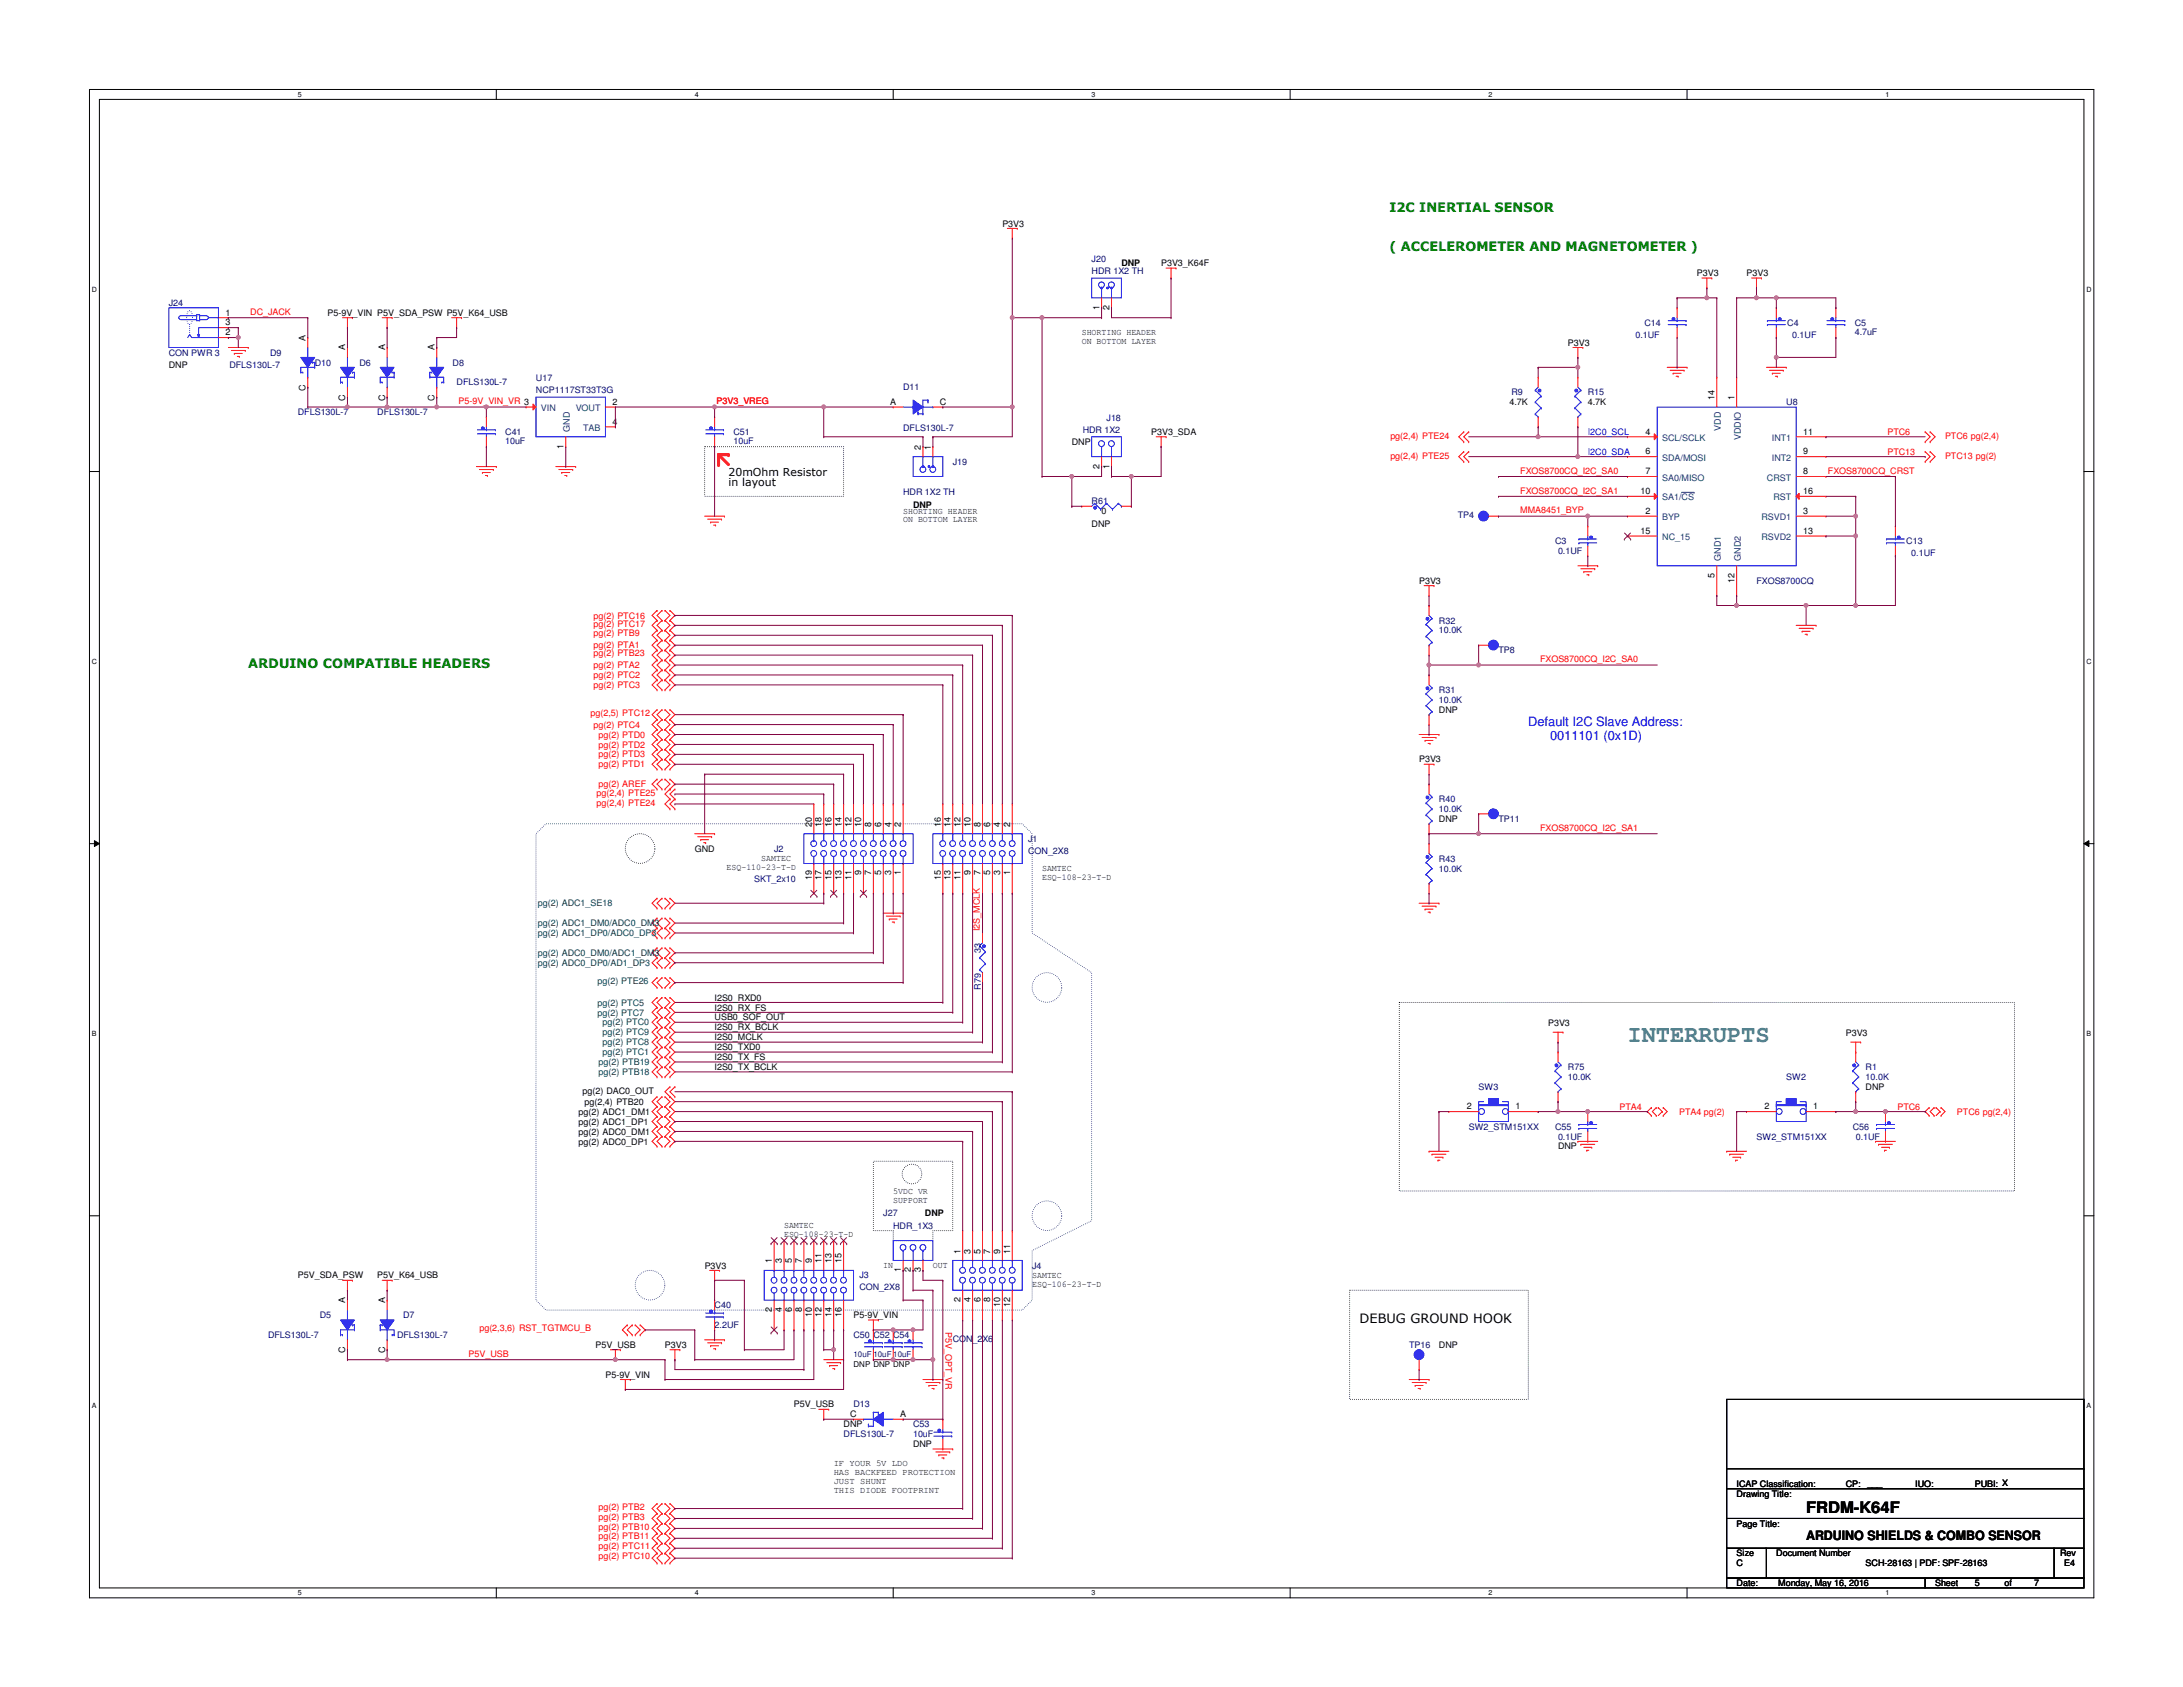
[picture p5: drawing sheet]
<svg xmlns="http://www.w3.org/2000/svg" width="559mm" height="432mm" viewBox="0 0 559 432" stroke-linecap="round" stroke-linejoin="round" font-family="sans-serif">
<defs><g id="words">
<text font-size="6.1" fill="#408080" x="416.6" y="266.8">INTERRUPTS</text>
<text font-size="4.1" x="462.3" y="387.3">FRDM-K64F</text>
<g font-size="3.3" fill="#008000">
<text x="355.6" y="54.1">I2C INERTIAL SENSOR</text>
<text x="355.6" y="64.3">( ACCELEROMETER AND MAGNETOMETER )</text>
<text x="63.5" y="171">ARDUINO COMPATIBLE HEADERS</text>
</g>
<g font-size="3.3" fill="#00f">
<text x="391.2" y="185.9">Default I2C Slave Address:</text>
<text x="396.8" y="189.3">0011101 (0x1D)</text>
</g>
<g font-size="3.3">
<text x="348" y="338.6">DEBUG GROUND HOOK</text>
<text x="462.3" y="394.3">ARDUINO SHIELDS &amp; COMBO SENSOR</text>
</g>
<g font-size="2.8">
<text x="186.5" y="121.7">20mOhm Resistor</text>
<text x="186.5" y="124.5">in layout</text>
</g>
<g font-size="2.3">
<text x="256.6" y="58">P3V3</text>
<text x="287.1" y="68.2">DNP</text>
<text x="297.2" y="68.2">P3V3_K64F</text>
<text x="434.4" y="70.7">P3V3</text>
<text x="447.1" y="70.7">P3V3</text>
<text x="57.7" y="80.8">1</text>
<text x="57.7" y="83.3">3</text>
<text x="83.9" y="80.9">P5-9V_VIN P5V_SDA_PSW P5V_K64_USB</text>
<text x="281.4" y="79.3" transform="rotate(-90 281.4 79.3)">1</text>
<text x="284" y="79.3" transform="rotate(-90 284 79.3)">2</text>
<text x="57.7" y="85.9">2</text>
<text x="78.2" y="87.2" transform="rotate(-90 78.2 87.2)">A</text>
<text x="88.4" y="89.7" transform="rotate(-90 88.4 89.7)">A</text>
<text x="98.6" y="89.7" transform="rotate(-90 98.6 89.7)">A</text>
<text x="111.3" y="89.7" transform="rotate(-90 111.3 89.7)">A</text>
<text x="276.9" y="85.7">SHORTING HEADER</text>
<text x="276.9" y="88">ON BOTTOM LAYER</text>
<text x="401.4" y="88.5">P3V3</text>
<text x="43.2" y="94.3">DNP</text>
<text x="78.2" y="100" transform="rotate(-90 78.2 100)">C</text>
<text x="88.4" y="102.5" transform="rotate(-90 88.4 102.5)">C</text>
<text x="98.6" y="102.5" transform="rotate(-90 98.6 102.5)">C</text>
<text x="111.3" y="102.5" transform="rotate(-90 111.3 102.5)">C</text>
<text x="156.8" y="103.6">2</text>
<text x="227.9" y="103.6">A</text>
<text x="240.6" y="103.6">C</text>
<text x="386.4" y="103.7">4.7K</text>
<text x="406.4" y="103.7">4.7K</text>
<text x="438.9" y="102.4" transform="rotate(-90 438.9 102.4)">14</text>
<text x="444" y="102.4" transform="rotate(-90 444 102.4)">1</text>
<text x="156.8" y="108.7">4</text>
<text x="274.4" y="113.9">DNP</text>
<text x="294.7" y="111.3">P3V3_SDA</text>
<text x="421.2" y="111.3">4</text>
<text x="461.6" y="111.3">11</text>
<text x="144.3" y="114.9" transform="rotate(-90 144.3 114.9)">1</text>
<text x="235.7" y="115.1" transform="rotate(-90 235.7 115.1)">2</text>
<text x="238.3" y="115.1" transform="rotate(-90 238.3 115.1)">1</text>
<text x="281.4" y="119.9" transform="rotate(-90 281.4 119.9)">2</text>
<text x="284" y="119.9" transform="rotate(-90 284 119.9)">1</text>
<text x="421.2" y="116.3">6</text>
<text x="461.6" y="116.3">9</text>
<text x="421.2" y="121.4">7</text>
<text x="461.6" y="121.4">8</text>
<text x="231.2" y="131.4">SHORTING HEADER</text>
<text x="233.7" y="129.9">DNP</text>
<text x="282" y="131.7">0</text>
<text x="419.9" y="126.5">10</text>
<text x="421.2" y="131.6">2</text>
<text x="461.6" y="131.6">3</text>
<text x="461.6" y="126.5">16</text>
<text x="231.2" y="133.7">ON BOTTOM LAYER</text>
<text x="279.4" y="135">DNP</text>
<text x="419.9" y="136.7">15</text>
<text x="461.6" y="136.7">13</text>
<text x="363.3" y="149.4">P3V3</text>
<text x="438.9" y="147.9" transform="rotate(-90 438.9 147.9)">5</text>
<text x="444" y="149.1" transform="rotate(-90 444 149.1)">12</text>
<text x="368.3" y="182.5">DNP</text>
<text x="363.3" y="195.2">P3V3</text>
<text x="207.8" y="211.6" transform="rotate(-90 207.8 211.6)">20</text>
<text x="210.3" y="211.6" transform="rotate(-90 210.3 211.6)">18</text>
<text x="212.9" y="211.6" transform="rotate(-90 212.9 211.6)">16</text>
<text x="215.4" y="211.6" transform="rotate(-90 215.4 211.6)">14</text>
<text x="217.9" y="211.6" transform="rotate(-90 217.9 211.6)">12</text>
<text x="220.5" y="211.6" transform="rotate(-90 220.5 211.6)">10</text>
<text x="223" y="211.6" transform="rotate(-90 223 211.6)">8</text>
<text x="225.6" y="211.6" transform="rotate(-90 225.6 211.6)">6</text>
<text x="228.1" y="211.6" transform="rotate(-90 228.1 211.6)">4</text>
<text x="230.6" y="211.6" transform="rotate(-90 230.6 211.6)">2</text>
<text x="240.8" y="211.6" transform="rotate(-90 240.8 211.6)">16</text>
<text x="243.3" y="211.6" transform="rotate(-90 243.3 211.6)">14</text>
<text x="245.9" y="211.6" transform="rotate(-90 245.9 211.6)">12</text>
<text x="248.4" y="211.6" transform="rotate(-90 248.4 211.6)">10</text>
<text x="251" y="211.6" transform="rotate(-90 251 211.6)">8</text>
<text x="253.5" y="211.6" transform="rotate(-90 253.5 211.6)">6</text>
<text x="256" y="211.6" transform="rotate(-90 256 211.6)">4</text>
<text x="258.6" y="211.6" transform="rotate(-90 258.6 211.6)">2</text>
<text x="368.3" y="210.4">DNP</text>
<text x="177.8" y="218">GND</text>
<text x="194.9" y="220.3">SAMTEC</text>
<text x="186" y="222.6">ESQ-110-23-T-D</text>
<text x="207.8" y="225.3" transform="rotate(-90 207.8 225.3)">19</text>
<text x="210.3" y="225.3" transform="rotate(-90 210.3 225.3)">17</text>
<text x="212.9" y="225.3" transform="rotate(-90 212.9 225.3)">15</text>
<text x="215.4" y="225.3" transform="rotate(-90 215.4 225.3)">13</text>
<text x="217.9" y="225.3" transform="rotate(-90 217.9 225.3)">11</text>
<text x="220.5" y="224.1" transform="rotate(-90 220.5 224.1)">9</text>
<text x="223" y="224.1" transform="rotate(-90 223 224.1)">7</text>
<text x="225.6" y="224.1" transform="rotate(-90 225.6 224.1)">5</text>
<text x="228.1" y="224.1" transform="rotate(-90 228.1 224.1)">3</text>
<text x="230.6" y="224.1" transform="rotate(-90 230.6 224.1)">1</text>
<text x="240.8" y="225.3" transform="rotate(-90 240.8 225.3)">15</text>
<text x="243.3" y="225.3" transform="rotate(-90 243.3 225.3)">13</text>
<text x="245.9" y="225.3" transform="rotate(-90 245.9 225.3)">11</text>
<text x="248.4" y="224.1" transform="rotate(-90 248.4 224.1)">9</text>
<text x="251" y="224.1" transform="rotate(-90 251 224.1)">7</text>
<text x="253.5" y="224.1" transform="rotate(-90 253.5 224.1)">5</text>
<text x="256" y="224.1" transform="rotate(-90 256 224.1)">3</text>
<text x="258.6" y="224.1" transform="rotate(-90 258.6 224.1)">1</text>
<text x="266.7" y="222.9">SAMTEC</text>
<text x="266.7" y="225.2">ESQ-108-23-T-D</text>
<text x="182.9" y="256.1">I2S0_RXD0</text>
<text x="182.9" y="258.7">I2S0_RX_FS</text>
<text x="182.9" y="261.2">USB0_SOF_OUT</text>
<text x="182.9" y="263.7">I2S0_RX_BCLK</text>
<text x="396.3" y="262.7">P3V3</text>
<text x="182.9" y="266.3">I2S0_MCLK</text>
<text x="182.9" y="268.8">I2S0_TXD0</text>
<text x="472.5" y="265.3">P3V3</text>
<text x="182.9" y="271.4">I2S0_TX_FS</text>
<text x="182.9" y="273.9">I2S0_TX_BCLK</text>
<text x="149.1" y="280">pg(2) DAC0_OUT</text>
<text x="477.6" y="279">DNP</text>
<text x="148.1" y="285.3">pg(2) ADC1_DM1</text>
<text x="148.1" y="287.9">pg(2) ADC1_DP1</text>
<text x="149.6" y="282.8">pg(2,4) PTB20</text>
<text x="375.5" y="284">2</text>
<text x="387.9" y="284">1</text>
<text x="451.7" y="284">2</text>
<text x="464.1" y="284">1</text>
<text x="148.1" y="290.4">pg(2) ADC0_DM1</text>
<text x="148.1" y="292.9">pg(2) ADC0_DP1</text>
<text x="398.8" y="294.2">DNP</text>
<text x="228.6" y="305.7">5VDC VR</text>
<text x="228.6" y="308">SUPPORT</text>
<text x="236.8" y="311.3">DNP</text>
<text x="200.7" y="314.3">SAMTEC</text>
<text x="200.7" y="316.6">ESQ-108-23-T-D</text>
<text x="197.6" y="323.4" transform="rotate(-90 197.6 323.4)">1</text>
<text x="200.2" y="323.4" transform="rotate(-90 200.2 323.4)">3</text>
<text x="202.7" y="323.4" transform="rotate(-90 202.7 323.4)">5</text>
<text x="205.2" y="323.4" transform="rotate(-90 205.2 323.4)">7</text>
<text x="207.8" y="323.4" transform="rotate(-90 207.8 323.4)">9</text>
<text x="210.3" y="323.4" transform="rotate(-90 210.3 323.4)">11</text>
<text x="212.9" y="323.4" transform="rotate(-90 212.9 323.4)">13</text>
<text x="215.4" y="323.4" transform="rotate(-90 215.4 323.4)">15</text>
<text x="245.9" y="320.8" transform="rotate(-90 245.9 320.8)">1</text>
<text x="248.4" y="320.8" transform="rotate(-90 248.4 320.8)">3</text>
<text x="251" y="320.8" transform="rotate(-90 251 320.8)">5</text>
<text x="253.5" y="320.8" transform="rotate(-90 253.5 320.8)">7</text>
<text x="256" y="320.8" transform="rotate(-90 256 320.8)">9</text>
<text x="258.6" y="320.8" transform="rotate(-90 258.6 320.8)">11</text>
<text x="76.2" y="327.2">P5V_SDA_PSW</text>
<text x="96.6" y="327.2">P5V_K64_USB</text>
<text x="180.4" y="324.7">P3V3</text>
<text x="226.1" y="324.5">IN</text>
<text x="230.6" y="325.7" transform="rotate(-90 230.6 325.7)">1</text>
<text x="233.2" y="325.7" transform="rotate(-90 233.2 325.7)">2</text>
<text x="235.7" y="325.7" transform="rotate(-90 235.7 325.7)">3</text>
<text x="238.8" y="324.5">OUT</text>
<text x="264.2" y="327">SAMTEC</text>
<text x="264.2" y="329.3">ESQ-106-23-T-D</text>
<text x="88.4" y="333.5" transform="rotate(-90 88.4 333.5)">A</text>
<text x="98.6" y="333.5" transform="rotate(-90 98.6 333.5)">A</text>
<text x="197.6" y="335.8" transform="rotate(-90 197.6 335.8)">2</text>
<text x="200.2" y="335.8" transform="rotate(-90 200.2 335.8)">4</text>
<text x="202.7" y="335.8" transform="rotate(-90 202.7 335.8)">6</text>
<text x="205.2" y="335.8" transform="rotate(-90 205.2 335.8)">8</text>
<text x="245.9" y="333.3" transform="rotate(-90 245.9 333.3)">2</text>
<text x="248.4" y="333.3" transform="rotate(-90 248.4 333.3)">4</text>
<text x="251" y="333.3" transform="rotate(-90 251 333.3)">6</text>
<text x="253.5" y="333.3" transform="rotate(-90 253.5 333.3)">8</text>
<text x="256" y="334.6" transform="rotate(-90 256 334.6)">10</text>
<text x="258.6" y="334.6" transform="rotate(-90 258.6 334.6)">12</text>
<text x="207.8" y="337.1" transform="rotate(-90 207.8 337.1)">10</text>
<text x="210.3" y="337.1" transform="rotate(-90 210.3 337.1)">12</text>
<text x="212.9" y="337.1" transform="rotate(-90 212.9 337.1)">14</text>
<text x="215.4" y="337.1" transform="rotate(-90 215.4 337.1)">16</text>
<text x="218.5" y="337.4">P5-9V_VIN</text>
<text x="88.4" y="346.4" transform="rotate(-90 88.4 346.4)">C</text>
<text x="98.6" y="346.4" transform="rotate(-90 98.6 346.4)">C</text>
<text x="152.4" y="345">P5V_USB</text>
<text x="170.2" y="345">P3V3</text>
<text x="368.3" y="345">DNP</text>
<text x="155" y="352.6">P5-9V_VIN</text>
<text x="203.2" y="360.3">P5V_USB</text>
<text x="215.9" y="365.3">DNP</text>
<text x="217.6" y="362.7">C</text>
<text x="230.4" y="362.7">A</text>
<text x="233.7" y="370.4">DNP</text>
<text x="213.4" y="375.3">IF YOUR 5V LDO</text>
<text x="213.4" y="377.6">HAS BACKFEED PROTECTION</text>
<text x="213.4" y="379.9">JUST SHUNT</text>
<text x="213.4" y="382.1">THIS DIODE FOOTPRINT</text>
<text x="444.5" y="383.1">Drawing Title:</text>
<text x="444.5" y="380.6">ICAP Classification:</text>
<text x="472.5" y="380.6">CP:</text>
<text x="478.1" y="380.3">___</text>
<text x="490.3" y="380.6">IUO:</text>
<text x="497.4" y="380.6">___</text>
<text x="505.5" y="380.6">PUBI: X</text>
<text x="444.5" y="390.7">Page Title:</text>
<text x="444.5" y="398.4">Size</text>
<text x="444.5" y="400.9">C</text>
<text x="454.7" y="398.4">Document Number</text>
<text x="477.6" y="400.9">SCH-28163 | PDF: SPF-28163</text>
<text x="527.3" y="398.4">Rev</text>
<text x="528.4" y="400.9">E4</text>
<text x="444.5" y="406">Date:</text>
<text x="455.2" y="406">Monday, May 16, 2016</text>
<text x="495.3" y="406">Sheet</text>
<text x="505.5" y="406">5</text>
<text x="513.1" y="406">of</text>
<text x="520.7" y="406">7</text>
</g>
<g font-size="2.3" fill="#000080">
<text x="279.4" y="67.1">J20</text>
<text x="279.4" y="70.2">HDR 1X2 TH</text>
<text x="43.2" y="78.3">J24</text>
<text x="420.9" y="83.4">C14</text>
<text x="457.5" y="83.4">C4</text>
<text x="474.8" y="83.4">C5</text>
<text x="418.6" y="86.4">0.1UF</text>
<text x="458.8" y="86.4">0.1UF</text>
<text x="474.8" y="85.7">4.7uF</text>
<text x="43.2" y="91">CON PWR 3</text>
<text x="58.7" y="94.1">DFLS130L-7</text>
<text x="69.1" y="91">D9</text>
<text x="80.6" y="93.6">D10</text>
<text x="92" y="93.6">D6</text>
<text x="115.9" y="93.6">D8</text>
<text x="116.9" y="98.6">DFLS130L-7</text>
<text x="137.2" y="97.6">U17</text>
<text x="137.2" y="100.7">NCP1117ST33T3G</text>
<text x="231.2" y="99.9">D11</text>
<text x="386.9" y="101.2">R9</text>
<text x="406.4" y="101.2">R15</text>
<text x="76.2" y="106.3">DFLS130L-7</text>
<text x="96.6" y="106.3">DFLS130L-7</text>
<text x="283.3" y="107.8">J18</text>
<text x="457.2" y="103.7">U8</text>
<text x="129.3" y="111.3">C41</text>
<text x="129.3" y="113.6">10uF</text>
<text x="187.7" y="111.3">C51</text>
<text x="187.7" y="113.6">10uF</text>
<text x="231.2" y="110.3">DFLS130L-7</text>
<text x="277.2" y="110.8">HDR 1X2</text>
<text x="243.9" y="119">J19</text>
<text x="231.2" y="126.6">HDR 1X2 TH</text>
<text x="279.4" y="129.1">R61</text>
<text x="373.2" y="132.7">TP4</text>
<text x="398.1" y="139.3">C3</text>
<text x="398.8" y="141.8">0.1UF</text>
<text x="488" y="139.3">C13</text>
<text x="489.2" y="142.3">0.1UF</text>
<text x="449.6" y="149.4">FXOS8700CQ</text>
<text x="368.3" y="159.6">R32</text>
<text x="368.3" y="162.1">10.0K</text>
<text x="383.6" y="167.2">TP8</text>
<text x="368.3" y="177.4">R31</text>
<text x="368.3" y="179.9">10.0K</text>
<text x="368.3" y="205.3">R40</text>
<text x="368.3" y="207.9">10.0K</text>
<text x="263.2" y="215.5">J1</text>
<text x="383.6" y="210.4">TP11</text>
<text x="198.2" y="218">J2</text>
<text x="263.2" y="218.5">CON_2X8</text>
<text x="368.3" y="220.6">R43</text>
<text x="193.1" y="225.6">SKT_2x10</text>
<text x="368.3" y="223.1">10.0K</text>
<text x="251.1" y="243.9" transform="rotate(-90 251.1 243.9)">33</text>
<text x="251.1" y="253.3" transform="rotate(-90 251.1 253.3)">R79</text>
<text x="401.4" y="273.9">R75</text>
<text x="477.6" y="273.9">R1</text>
<text x="378.5" y="279">SW3</text>
<text x="401.4" y="276.4">10.0K</text>
<text x="457.2" y="276.4">SW2</text>
<text x="477.6" y="276.4">10.0K</text>
<text x="376" y="289.1">SW2_STM151XX</text>
<text x="398.1" y="289.1">C55</text>
<text x="398.8" y="291.7">0.1UF</text>
<text x="449.6" y="291.7">SW2_STM151XX</text>
<text x="474.3" y="289.1">C56</text>
<text x="475" y="291.7">0.1UF</text>
<text x="226.1" y="311.2">J27</text>
<text x="228.6" y="314.5">HDR_1X3</text>
<text x="220" y="327.2">J3</text>
<text x="264.2" y="324.7">J4</text>
<text x="182.9" y="334.9">C40</text>
<text x="220" y="330.3">CON_2X8</text>
<text x="81.8" y="337.4">D5</text>
<text x="103.2" y="337.4">D7</text>
<text x="182.9" y="339.9">2.2UF</text>
<text x="68.6" y="342.5">DFLS130L-7</text>
<text x="101.6" y="342.5">DFLS130L-7</text>
<text x="218.5" y="342.5">C50 C52 C54</text>
<text x="243.9" y="343.5">CON_2X6</text>
<text x="360.7" y="345">TP16</text>
<text x="218.5" y="360.3">D13</text>
<text x="233.7" y="365.3">C53</text>
<text x="215.9" y="367.9">DFLS130L-7</text>
<text x="233.7" y="367.9">10uF</text>
</g>
<g font-size="2.3" fill="#f00">
<text x="64.1" y="80.6">DC_JACK</text>
<text x="117.4" y="103.5">P5-9V_VIN_VR 3</text>
<text x="183.4" y="103.5">P3V3_VREG</text>
<text x="355.9" y="112.4">pg(2,4) PTE24</text>
<text x="483.2" y="111.3">PTC6</text>
<text x="497.9" y="112.4">PTC6 pg(2,4)</text>
<text x="355.9" y="117.4">pg(2,4) PTE25</text>
<text x="483.2" y="116.4">PTC13</text>
<text x="497.9" y="117.4">PTC13 pg(2)</text>
<text x="389.2" y="121.2">FXOS8700CQ_I2C_SA0</text>
<text x="467.9" y="121.2">FXOS8700CQ_CRST</text>
<text x="389.2" y="131.4">MMA8451_BYP</text>
<text x="389.2" y="126.3">FXOS8700CQ_I2C_SA1</text>
<text x="151.9" y="158.3">pg(2) PTC16</text>
<text x="151.9" y="160.4">pg(2) PTC17</text>
<text x="151.9" y="165.9">pg(2) PTA1</text>
<text x="151.9" y="162.9">pg(2) PTB9</text>
<text x="151.9" y="168">pg(2) PTB23</text>
<text x="151.9" y="171">pg(2) PTA2</text>
<text x="151.9" y="173.6">pg(2) PTC2</text>
<text x="394.3" y="169.5">FXOS8700CQ_I2C_SA0</text>
<text x="151.9" y="176.1">pg(2) PTC3</text>
<text x="151.2" y="183.2">pg(2,5) PTC12</text>
<text x="151.9" y="186.3">pg(2) PTC4</text>
<text x="153.2" y="188.8">pg(2) PTD0</text>
<text x="153.2" y="191.3">pg(2) PTD2</text>
<text x="153.2" y="196.4">pg(2) PTD1</text>
<text x="153.2" y="193.9">pg(2) PTD3</text>
<text x="152.7" y="203.8">pg(2,4) PTE25</text>
<text x="153.2" y="201.5">pg(2) AREF</text>
<text x="152.7" y="206.3">pg(2,4) PTE24</text>
<text x="394.3" y="212.7">FXOS8700CQ_I2C_SA1</text>
<text x="250.8" y="238.3" transform="rotate(-90 250.8 238.3)">I2S_MCLK</text>
<text x="414.6" y="284">PTA4</text>
<text x="429.8" y="285.3">PTA4 pg(2)</text>
<text x="485.7" y="284">PTC6</text>
<text x="500.9" y="285.3">PTC6 pg(2,4)</text>
<text x="122.7" y="340.7">pg(2,3,6) RST_TGTMCU_B</text>
<text x="242.1" y="340.9" transform="rotate(90 242.1 340.9)">P5V_OPT_VR</text>
<text x="119.9" y="347.3">P5V_USB</text>
<text x="153.2" y="386.4">pg(2) PTB2</text>
<text x="153.2" y="389">pg(2) PTB3</text>
<text x="153.2" y="391.5">pg(2) PTB10</text>
<text x="153.2" y="394">pg(2) PTB11</text>
<text x="153.2" y="399.1">pg(2) PTC10</text>
<text x="153.2" y="396.6">pg(2) PTC11</text>
</g>
<g font-size="2.3" fill="#004080">
<text x="138.5" y="105.2">VIN</text>
<text x="147.4" y="105.2">VOUT</text>
<text x="145.9" y="110.5" transform="rotate(-90 145.9 110.5)">GND</text>
<text x="149.3" y="110.3">TAB</text>
<text x="425.5" y="112.9">SCL/SCLK</text>
<text x="440.5" y="110.3" transform="rotate(-90 440.5 110.3)">VDD</text>
<text x="445.6" y="112.7" transform="rotate(-90 445.6 112.7)">VDDIO</text>
<text x="453.6" y="112.9">INT1</text>
<text x="425.5" y="117.9">SDA/MOSI</text>
<text x="453.6" y="117.9">INT2</text>
<text x="425.5" y="123">SA0/MISO</text>
<text x="452.3" y="123">CRST</text>
<text x="425.5" y="128.1">SA1/CS</text>
<text x="453.9" y="128.1">RST</text>
<text x="425.5" y="133.2">BYP</text>
<text x="450.9" y="133.2">RSVD1</text>
<text x="425.5" y="138.3">NC_15</text>
<text x="440.5" y="143.6" transform="rotate(-90 440.5 143.6)">GND1</text>
<text x="445.6" y="143.6" transform="rotate(-90 445.6 143.6)">GND2</text>
<text x="450.9" y="138.3">RSVD2</text>
</g>
<g font-size="2.3" fill="#00f">
<text x="406.4" y="111.3">I2C0_SCL</text>
<text x="406.4" y="116.4">I2C0_SDA</text>
</g>
<g font-size="2.3" fill="#004040">
<text x="137.7" y="232">pg(2) ADC1_SE18</text>
<text x="137.7" y="239.6">pg(2) ADC1_DP0/ADC0_DP3</text>
<text x="137.7" y="237.1">pg(2) ADC1_DM0/ADC0_DM3</text>
<text x="137.7" y="244.7">pg(2) ADC0_DM0/ADC1_DM3</text>
<text x="137.7" y="247.2">pg(2) ADC0_DP0/AD1_DP3</text>
<text x="153" y="251.8">pg(2) PTE26</text>
<text x="153" y="257.4">pg(2) PTC5</text>
<text x="153" y="259.9">pg(2) PTC7</text>
<text x="154.2" y="262.5">pg(2) PTC0</text>
<text x="154.2" y="267.5">pg(2) PTC8</text>
<text x="154.2" y="265">pg(2) PTC9</text>
<text x="153.2" y="275.2">pg(2) PTB18</text>
<text x="153.2" y="272.6">pg(2) PTB19</text>
<text x="154.2" y="270.1">pg(2) PTC1</text>
</g>
<text font-size="2" fill="#000080" x="218.5" y="347.4">10uF 10uF 10uF</text>
<text font-size="2" x="218.5" y="349.9">DNP DNP DNP</text>
<g font-size="1.8">
<text x="76.2" y="24.8">5</text>
<text x="177.8" y="24.8">4</text>
<text x="279.4" y="24.8">3</text>
<text x="381" y="24.8">2</text>
<text x="482.6" y="24.8">1</text>
<text x="23.5" y="74.7">D</text>
<text x="534.1" y="74.7">D</text>
<text x="23.5" y="169.9">C</text>
<text x="534.1" y="169.9">C</text>
<text x="23.5" y="265.2">B</text>
<text x="534.1" y="265.2">B</text>
<text x="23.5" y="360.4">A</text>
<text x="534.1" y="360.4">A</text>
<text x="76.2" y="408.3">5</text>
<text x="177.8" y="408.3">4</text>
<text x="279.4" y="408.3">3</text>
<text x="381" y="408.3">2</text>
<text x="482.6" y="408.3">1</text>
</g>
</g></defs>
<path d="M22.9 22.9h513.1v386.1h-513.1zM25.4 25.4h508v381h-508z" fill="none" stroke="#000" stroke-width=".26"/>
<g fill="#fff">
<path d="M76.2 23.2h1v1.9h-1z"/>
<path d="M76.2 406.7h1v2h-1z"/>
</g>
<path d="M127 22.9v2.5M127 406.4v2.6" fill="none" stroke="#000" stroke-width=".26"/>
<g fill="#fff">
<path d="M177.8 23.2h1v1.9h-1z"/>
<path d="M177.8 406.7h1v2h-1z"/>
</g>
<path d="M228.6 22.9v2.5M228.6 406.4v2.6" fill="none" stroke="#000" stroke-width=".26"/>
<g fill="#fff">
<path d="M279.4 23.2h1v1.9h-1z"/>
<path d="M279.4 406.7h1v2h-1z"/>
</g>
<path d="M330.2 22.9v2.5M330.2 406.4v2.6" fill="none" stroke="#000" stroke-width=".26"/>
<g fill="#fff">
<path d="M381 23.2h1v1.9h-1z"/>
<path d="M381 406.7h1v2h-1z"/>
</g>
<path d="M431.8 22.9v2.5M431.8 406.4v2.6" fill="none" stroke="#000" stroke-width=".26"/>
<g fill="#fff">
<path d="M482.6 23.2h1v1.9h-1z"/>
<path d="M482.6 406.7h1v2h-1z"/>
<path d="M23.5 73.1h1.3v2h-1.3z"/>
<path d="M534.1 73.1h1.2v2h-1.2z"/>
<path d="M23.5 168.3h1.3v2h-1.3z"/>
<path d="M534.1 168.3h1.2v2h-1.2z"/>
</g>
<path d="M22.9 120.7h2.5M533.4 120.7h2.6" fill="none" stroke="#000" stroke-width=".26"/>
<g fill="#fff">
<path d="M23.5 263.6h1.2v2h-1.2z"/>
<path d="M534.1 263.6h1.2v2h-1.2z"/>
</g>
<path d="M22.9 215.9h2.5M24.2 215.2l1.2 .7-1.2 .8zM533.4 215.9l1.3-.7v1.5zM533.4 215.9h2.6" fill="none" stroke="#000" stroke-width=".26"/>
<path d="M24.2 215.2l1.2 .7-1.2 .8zM533.4 215.9l1.3-.7v1.5z" fill="#000"/>
<g fill="#fff">
<path d="M23.5 358.8h1.2v2h-1.2z"/>
<path d="M534.1 358.8h1.2v2h-1.2z"/>
</g>
<path d="M22.9 311.2h2.5M533.4 311.2h2.6" fill="none" stroke="#000" stroke-width=".26"/>
<path d="M180.4 114.3h35.5v12.7h-35.5zM345.5 330.2h45.7v28h-45.7z" fill="none" stroke="#000" stroke-width=".26" stroke-dasharray="0 .5"/>
<path d="M183.9 116.4l2.6 2.5" fill="none" stroke="#f00" stroke-width=".76"/>
<circle cx="183.9" cy="116.4" r=".38" fill="#f00"/>
<path d="M183.9 116.4v2.5" fill="none" stroke="#f00" stroke-width=".76"/>
<circle cx="183.9" cy="118.9" r=".38" fill="#f00"/>
<path d="M183.9 116.4h2.6" fill="none" stroke="#f00" stroke-width=".76"/>
<circle cx="186.5" cy="116.4" r=".38" fill="#f00"/>
<path d="M236.3 119.4h2.5" fill="none" stroke="#00f" stroke-width=".76" stroke-dasharray="0 1.5"/>
<circle cx="238.8" cy="119.4" r=".38" fill="#00f" stroke-dasharray="0 1.5"/>
<g fill="none" stroke="#000" stroke-width=".26" stroke-dasharray="0 .5">
<path d="M358.2 256.6h157.5v48.2h-157.5zM223.6 297.2h20.3v17.8h-5.1v2.5h-10.2v-2.5h-5z"/>
<circle cx="163.9" cy="217.2" r="3.8"/>
<circle cx="233.4" cy="300.5" r="2.52"/>
</g>
<g fill="none" stroke="#004080" stroke-width=".26" stroke-dasharray="0 .5">
<path d="M137.2 213.4l2.5-2.5h122l2.5 2.5v25.4l15.2 10.2v63.5l-15.2 7.6v12.7l-2.5 2.5h-122l-2.5-2.5z"/>
<circle cx="268" cy="252.7" r="3.8"/>
<circle cx="268" cy="311.2" r="3.8"/>
<circle cx="166.4" cy="328.9" r="3.8"/>
</g>
<path d="M282 73.7h2.5" fill="none" stroke="#00f" stroke-width=".76" stroke-dasharray="0 1.5"/>
<circle cx="284.5" cy="73.7" r=".38" fill="#00f" stroke-dasharray="0 1.5"/>
<g fill="none" stroke="#f00" stroke-width=".26">
<path d="M257.9 58.5h2.5M259.1 58.5v2.5M260.4 58.5h.1M259.1 61h.1M282 78.8h.1M282 76.2v2.6M284.5 78.8h.1M284.5 76.2v2.6M298.5 68.6h2.5M299.8 71.2h.1M299.8 68.6v2.6M301 68.6h.1"/>
<path d="M435.7 71.2h2.5M436.9 73.7h.1M436.9 71.2v2.5M438.2 71.2h.1M448.4 71.2h2.5M449.6 73.7h.1M449.6 71.2v2.5M450.9 71.2h.1M58.5 88.9h5M59.2 89.7h3.6M60 90.5h.1M60 90.5h2"/>
<path d="M60.7 91.2h.6M61.3 91.2h.1M62.8 89.7h.1M63.5 88.9h.1M87.7 81.3h2.5M88.9 83.9h.1M88.9 81.3v2.6M90.2 81.3h.1M97.8 81.3h2.6M99.1 83.9h.1M99.1 81.3v2.6M100.4 81.3h.1"/>
<path d="M115.6 81.3h2.6M116.9 83.9h.1M116.9 81.3v2.6M118.2 81.3h.1M402.6 88.9h2.6M403.9 91.5h.1M403.9 88.9v2.6M405.2 88.9h.1M426.8 94h5M427.5 94.8h3.6M428.3 95.5h.1M428.3 95.5h2"/>
<path d="M429 96.3h.6M429.6 96.3h.1M431.1 94.8h.1M431.8 94h.1M452.2 94h5M452.9 94.8h3.6M453.7 95.5h.1M453.7 95.5h2M454.4 96.3h.6M455 96.3h.1M456.5 94.8h.1M457.2 94h.1"/>
<path d="M122 119.4h5M127 119.4h.1M142.3 119.4h5.1M147.4 119.4h.1M296 111.8h2.5M297.2 114.3h.1M297.2 111.8v2.5M298.5 111.8h.1M374.7 113.1h.1M374.7 110.5h.1M374.7 118.2h.1M374.7 115.6h.1"/>
<path d="M374.7 110.5l-1.3 1.3 1.3 1.3M374.7 115.6l-1.3 1.3 1.3 1.3M376 113.1h.1M376 110.5h.1M376 118.2h.1M376 115.6h.1M376 110.5l-1.3 1.3 1.3 1.3M376 115.6l-1.3 1.3 1.3 1.3M492.8 118.2h.1M492.8 115.6h.1M492.8 113.1h.1M492.8 110.5h.1"/>
<path d="M492.8 115.6l1.3 1.3-1.3 1.3M492.8 110.5l1.3 1.3-1.3 1.3M494.1 118.2h.1M494.1 115.6h.1M494.1 113.1h.1M494.1 110.5h.1M494.1 115.6l1.2 1.3-1.2 1.3M494.1 110.5l1.2 1.3-1.2 1.3M122.7 120.2h3.6M123.5 120.9h.1M123.5 120.9h2M124.2 121.7h.6"/>
<path d="M124.8 121.7h.1M126.3 120.2h.1M143 120.2h3.6M143.8 120.9h.1M143.8 120.9h2M144.6 121.7h.5M145.1 121.7h.1M146.6 120.2h.1M180.4 132.1h5.1M181.1 132.9h3.6M181.9 133.6h.1M181.9 133.6h2"/>
<path d="M182.7 134.4h.5M183.2 134.4h.1M184.7 132.9h.1M185.5 132.1h.1M168.2 156.3h.1M168.2 158.8h.1M168.2 156.3l-1.3 1.2 1.3 1.3M168.2 158.8l-1.3 1.3 1.3 1.2M169.5 158.8h.1M169.5 156.3h.1M169.5 156.3l-1.3 1.2 1.3 1.3M169.5 158.8l-1.3 1.3 1.3 1.2"/>
<path d="M170.2 158.8h.1M170.2 156.3h.1M170.2 156.3l1.3 1.2-1.3 1.3M170.2 158.8l1.3 1.3-1.3 1.2M171.5 156.3h.1M171.5 158.8h.1M171.5 156.3l1.3 1.2-1.3 1.3M171.5 158.8l1.3 1.3-1.3 1.2M364.5 149.9h2.6M365.8 152.4h.1M365.8 149.9v2.5M367.1 149.9h.1"/>
<path d="M403.9 144.8h5.1M404.7 145.6h3.5M405.4 146.3h.1M405.4 146.3h2.1M406.2 147.1h.5M406.7 147.1h.1M408.2 145.6h.1M409 144.8h.1M168.2 163.9h.1M168.2 166.4h.1M168.2 169h.1M168.2 171.5h.1"/>
<path d="M168.2 161.3h.1M168.2 174h.1M168.2 176.6h.1M168.2 163.9l-1.3 1.2 1.3 1.3M168.2 169l-1.3 1.2 1.3 1.3M168.2 161.3l-1.3 1.3 1.3 1.3M168.2 166.4l-1.3 1.3 1.3 1.3M168.2 171.5l-1.3 1.3 1.3 1.2M168.2 174l-1.3 1.3 1.3 1.3M169.5 166.4h.1M169.5 163.9h.1M169.5 171.5h.1"/>
<path d="M169.5 169h.1M169.5 161.3h.1M169.5 174h.1M169.5 176.6h.1M169.5 163.9l-1.3 1.2 1.3 1.3M169.5 169l-1.3 1.2 1.3 1.3M169.5 161.3l-1.3 1.3 1.3 1.3M169.5 166.4l-1.3 1.3 1.3 1.3M169.5 171.5l-1.3 1.3 1.3 1.2M169.5 174l-1.3 1.3 1.3 1.3M170.2 166.4h.1M170.2 163.9h.1"/>
<path d="M170.2 171.5h.1M170.2 169h.1M170.2 161.3h.1M170.2 174h.1M170.2 176.6h.1M170.2 163.9l1.3 1.2-1.3 1.3M170.2 169l1.3 1.2-1.3 1.3M170.2 161.3l1.3 1.3-1.3 1.3M170.2 166.4l1.3 1.3-1.3 1.3M170.2 171.5l1.3 1.3-1.3 1.2M170.2 174l1.3 1.3-1.3 1.3M171.5 163.9h.1"/>
<path d="M171.5 166.4h.1M171.5 169h.1M171.5 171.5h.1M171.5 161.3h.1M171.5 174h.1M171.5 176.6h.1M171.5 163.9l1.3 1.2-1.3 1.3M171.5 169l1.3 1.2-1.3 1.3M171.5 161.3l1.3 1.3-1.3 1.3M171.5 166.4l1.3 1.3-1.3 1.3M171.5 171.5l1.3 1.3-1.3 1.2M171.5 174l1.3 1.3-1.3 1.3"/>
<path d="M459.8 160.1h5.1M460.5 160.8h3.6M461.3 161.6h.1M461.3 161.6h2M462.1 162.3h.5M462.6 162.3h.1M464.1 160.8h.1M464.9 160.1h.1M168.2 184.2h.1M168.2 186.7h.1M168.2 189.3h.1M168.2 194.4h.1"/>
<path d="M168.2 196.9h.1M168.2 191.8h.1M168.2 199.4h.1M168.2 181.7h.1M168.2 184.2l-1.3 1.3 1.3 1.2M168.2 186.7l-1.3 1.3 1.3 1.3M168.2 194.4l-1.3 1.2 1.3 1.3M168.2 189.3l-1.3 1.2 1.3 1.3M168.2 191.8l-1.3 1.3 1.3 1.3M168.2 199.4l-1.3 1.3 1.3 1.3M168.2 181.7l-1.3 1.2 1.3 1.3M169.5 186.7h.1"/>
<path d="M169.5 184.2h.1M169.5 189.3h.1M169.5 196.9h.1M169.5 194.4h.1M169.5 191.8h.1M169.5 199.4h.1M169.5 181.7h.1M169.5 184.2l-1.3 1.3 1.3 1.2M169.5 186.7l-1.3 1.3 1.3 1.3M169.5 194.4l-1.3 1.2 1.3 1.3M169.5 189.3l-1.3 1.2 1.3 1.3M169.5 191.8l-1.3 1.3 1.3 1.3"/>
<path d="M169.5 199.4l-1.3 1.3 1.3 1.3M169.5 181.7l-1.3 1.2 1.3 1.3M170.2 186.7h.1M170.2 184.2h.1M170.2 189.3h.1M170.2 196.9h.1M170.2 194.4h.1M170.2 191.8h.1M170.2 199.4h.1M170.2 181.7h.1M170.2 184.2l1.3 1.3-1.3 1.2M170.2 186.7l1.3 1.3-1.3 1.3"/>
<path d="M170.2 194.4l1.3 1.2-1.3 1.3M170.2 189.3l1.3 1.2-1.3 1.3M170.2 191.8l1.3 1.3-1.3 1.3M170.2 199.4l1.3 1.3-1.3 1.3M170.2 181.7l1.3 1.2-1.3 1.3M171.5 184.2h.1M171.5 186.7h.1M171.5 189.3h.1M171.5 194.4h.1M171.5 196.9h.1M171.5 191.8h.1M171.5 199.4h.1"/>
<path d="M171.5 181.7h.1M171.5 184.2l1.3 1.3-1.3 1.2M171.5 186.7l1.3 1.3-1.3 1.3M171.5 194.4l1.3 1.2-1.3 1.3M171.5 189.3l1.3 1.2-1.3 1.3M171.5 191.8l1.3 1.3-1.3 1.3M171.5 199.4l1.3 1.3-2.6 2.5 1.3 1.3M171.5 181.7l1.3 1.2-1.3 1.3M363.3 188h5M364 188.8h3.6M364.5 195.6h2.6M364.8 189.5h.1"/>
<path d="M364.8 189.5h2M365.5 190.3h.6M365.8 198.2h.1M365.8 195.6v2.6M366.1 190.3h.1M367.1 195.6h.1M367.6 188.8h.1M368.3 188h.1M168.2 202h.1M169.5 202h.1M170.2 202h.1M171.5 202h.1"/>
<path d="M171.5 207.1h.1M171.5 204.5h.1M171.5 204.5l-1.3 1.3 1.3 1.3M172.8 207.1h.1M172.8 204.5h.1M172.8 202h.1M172.8 204.5l-1.3 1.3 1.3 1.3M172.8 202l-1.3 1.2 1.3 1.3M177.8 213.4h5.1M178.6 214.2h3.6M179.4 214.9h.1M179.4 214.9h2"/>
<path d="M180.1 215.7h.5M180.6 215.7h.1M182.2 214.2h.1M182.9 213.4h.1M168.2 237.5h.1M168.2 235h.1M168.2 229.9h.1M168.2 232.5h.1M168.2 237.5l-1.3 1.3 1.3 1.3M168.2 235l-1.3 1.3 1.3 1.2M168.2 229.9l-1.3 1.3 1.3 1.3M169.5 237.5h.1"/>
<path d="M169.5 235h.1M169.5 232.5h.1M169.5 229.9h.1M169.5 237.5l-1.3 1.3 1.3 1.3M169.5 235l-1.3 1.3 1.3 1.2M169.5 229.9l-1.3 1.3 1.3 1.3M170.2 237.5h.1M170.2 235h.1M170.2 232.5h.1M170.2 229.9h.1M170.2 237.5l1.3 1.3-1.3 1.3M170.2 235l1.3 1.3-1.3 1.2"/>
<path d="M170.2 229.9l1.3 1.3-1.3 1.3M171.5 237.5h.1M171.5 235h.1M171.5 229.9h.1M171.5 232.5h.1M171.5 237.5l1.3 1.3-1.3 1.3M171.5 235l1.3 1.3-1.3 1.2M171.5 229.9l1.3 1.3-1.3 1.3M226.1 233.7h5.1M226.9 234.5h3.5M227.6 235.2h.1M227.6 235.2h2.1"/>
<path d="M228.4 236h.5M228.9 236h.1M230.4 234.5h.1M231.2 233.7h.1M363.3 231.2h5M364 231.9h3.6M364.8 232.7h.1M364.8 232.7h2M365.5 233.5h.6M366.1 233.5h.1M367.6 231.9h.1M368.3 231.2h.1"/>
<path d="M168.2 257.9h.1M168.2 255.3h.1M168.2 242.6h.1M168.2 245.2h.1M168.2 247.7h.1M168.2 252.8h.1M168.2 250.2h.1M168.2 240.1h.1M168.2 257.9l-1.3 1.2 1.3 1.3M168.2 255.3l-1.3 1.3 1.3 1.3M168.2 242.6l-1.3 1.3 1.3 1.3M168.2 245.2l-1.3 1.2 1.3 1.3"/>
<path d="M168.2 250.2l-1.3 1.3 1.3 1.3M169.5 257.9h.1M169.5 255.3h.1M169.5 245.2h.1M169.5 242.6h.1M169.5 247.7h.1M169.5 250.2h.1M169.5 252.8h.1M169.5 240.1h.1M169.5 257.9l-1.3 1.2 1.3 1.3M169.5 255.3l-1.3 1.3 1.3 1.3M169.5 242.6l-1.3 1.3 1.3 1.3"/>
<path d="M169.5 245.2l-1.3 1.2 1.3 1.3M169.5 250.2l-1.3 1.3 1.3 1.3M170.2 257.9h.1M170.2 255.3h.1M170.2 245.2h.1M170.2 242.6h.1M170.2 247.7h.1M170.2 250.2h.1M170.2 252.8h.1M170.2 240.1h.1M170.2 257.9l1.3 1.2-1.3 1.3M170.2 255.3l1.3 1.3-1.3 1.3"/>
<path d="M170.2 242.6l1.3 1.3-1.3 1.3M170.2 245.2l1.3 1.2-1.3 1.3M170.2 250.2l1.3 1.3-1.3 1.3M171.5 257.9h.1M171.5 255.3h.1M171.5 242.6h.1M171.5 245.2h.1M171.5 247.7h.1M171.5 252.8h.1M171.5 250.2h.1M171.5 240.1h.1M171.5 257.9l1.3 1.2-1.3 1.3"/>
<path d="M171.5 255.3l1.3 1.3-1.3 1.3M171.5 242.6l1.3 1.3-1.3 1.3M171.5 245.2l1.3 1.2-1.3 1.3M171.5 250.2l1.3 1.3-1.3 1.3M168.2 273.1h.1M168.2 275.6h.1M168.2 270.6h.1M168.2 268h.1M168.2 265.5h.1M168.2 262.9h.1M168.2 260.4h.1M168.2 273.1l-1.3 1.3 1.3 1.2"/>
<path d="M168.2 270.6l-1.3 1.2 1.3 1.3M168.2 268l-1.3 1.3 1.3 1.3M168.2 265.5l-1.3 1.2 1.3 1.3M168.2 262.9l-1.3 1.3 1.3 1.3M168.2 260.4l-1.3 1.3 1.3 1.2M169.5 275.6h.1M169.5 273.1h.1M169.5 270.6h.1M169.5 268h.1M169.5 265.5h.1M169.5 262.9h.1M169.5 260.4h.1"/>
<path d="M169.5 273.1l-1.3 1.3 1.3 1.2M169.5 270.6l-1.3 1.2 1.3 1.3M169.5 268l-1.3 1.3 1.3 1.3M169.5 265.5l-1.3 1.2 1.3 1.3M169.5 262.9l-1.3 1.3 1.3 1.3M169.5 260.4l-1.3 1.3 1.3 1.2M170.2 275.6h.1M170.2 273.1h.1M170.2 270.6h.1M170.2 268h.1M170.2 265.5h.1M170.2 262.9h.1"/>
<path d="M170.2 260.4h.1M170.2 273.1l1.3 1.3-1.3 1.2M170.2 270.6l1.3 1.2-1.3 1.3M170.2 268l1.3 1.3-1.3 1.3M170.2 265.5l1.3 1.2-1.3 1.3M170.2 262.9l1.3 1.3-1.3 1.3M170.2 260.4l1.3 1.3-1.3 1.2M171.5 273.1h.1M171.5 275.6h.1M171.5 270.6h.1M171.5 268h.1M171.5 265.5h.1"/>
<path d="M171.5 262.9h.1M171.5 260.4h.1M171.5 278.2h.1M171.5 273.1l1.3 1.3-1.3 1.2M171.5 270.6l1.3 1.2-1.3 1.3M171.5 268l1.3 1.3-1.3 1.3M171.5 265.5l1.3 1.2-1.3 1.3M171.5 262.9l1.3 1.3-1.3 1.3M171.5 260.4l1.3 1.3-1.3 1.2M171.5 278.2l-1.3 1.2 2.6 2.6-1.3 1.3M172.8 278.2h.1M172.8 278.2l-1.3 1.2 1.3 1.3"/>
<path d="M397.6 264.2h2.5M398.8 266.7h.1M398.8 264.2v2.5M400.1 264.2h.1M473.8 266.7h2.5M475 269.3h.1M475 266.7v2.6M476.3 266.7h.1M168.2 280.7h.1M168.2 283.3h.1M168.2 285.8h.1M168.2 288.3h.1"/>
<path d="M168.2 290.9h.1M168.2 293.4h.1M168.2 280.7l-1.3 1.3 1.3 1.3M168.2 283.3l-1.3 1.2 1.3 1.3M168.2 285.8l-1.3 1.3 1.3 1.2M168.2 288.3l-1.3 1.3 1.3 1.3M168.2 290.9l-1.3 1.2 1.3 1.3M169.5 283.3h.1M169.5 280.7h.1M169.5 285.8h.1M169.5 288.3h.1M169.5 290.9h.1"/>
<path d="M169.5 293.4h.1M169.5 280.7l-1.3 1.3 1.3 1.3M169.5 283.3l-1.3 1.2 1.3 1.3M169.5 285.8l-1.3 1.3 1.3 1.2M169.5 288.3l-1.3 1.3 1.3 1.3M169.5 290.9l-1.3 1.2 1.3 1.3M170.2 283.3h.1M170.2 280.7h.1M170.2 285.8h.1M170.2 288.3h.1M170.2 290.9h.1M170.2 293.4h.1"/>
<path d="M170.2 280.7l1.3 1.3-1.3 1.3M170.2 283.3l1.3 1.2-1.3 1.3M170.2 285.8l1.3 1.3-1.3 1.2M170.2 288.3l1.3 1.3-1.3 1.3M170.2 290.9l1.3 1.2-1.3 1.3M171.5 280.7h.1M171.5 283.3h.1M171.5 285.8h.1M171.5 288.3h.1M171.5 290.9h.1M171.5 293.4h.1M171.5 283.3l1.3 1.2-1.3 1.3"/>
<path d="M171.5 285.8l1.3 1.3-1.3 1.2M171.5 288.3l1.3 1.3-1.3 1.3M171.5 290.9l1.3 1.2-1.3 1.3M172.8 280.7h.1M365.8 294.7h.1M365.8 294.7h5.1M366.6 295.4h.1M366.6 295.4h3.5M367.3 296.2h2.1M368.1 297h.1M368.1 297h.5M369.4 296.2h.1"/>
<path d="M403.9 292.1h.1M403.9 292.1h5.1M404.7 292.9h.1M404.7 292.9h3.5M405.4 293.7h2.1M406.2 294.4h.1M406.2 294.4h.5M407.5 293.7h.1M422.7 283.5h.1M422.7 285.5h.1M422.7 283.5l-1 1 1 1M424 283.5h.1"/>
<path d="M424 285.5h.1M424 283.5l-1 1 1 1M424.5 283.5h.1M424.5 283.5l1 1M425.5 284.5h.1M425.5 284.5l-1 1M425.7 285.5h.1M425.7 283.5h.1M425.7 283.5l1.1 1-1.1 1M442 294.7h.1M442 294.7h5.1M442.8 295.4h.1"/>
<path d="M442.8 295.4h3.5M443.5 296.2h2.1M444.3 297h.1M444.3 297h.5M445.6 296.2h.1M480.1 292.1h.1M480.1 292.1h5.1M480.9 292.9h.1M480.9 292.9h3.5M481.6 293.7h2.1M482.4 294.4h.1M482.4 294.4h.5"/>
<path d="M483.7 293.7h.1M493.8 283.5h.1M493.8 285.5h.1M493.8 283.5l-1 1 1 1M495.1 283.5h.1M495.1 285.5h.1M495.1 283.5l-1 1 1 1M495.6 283.5h.1M495.6 283.5l1 1M496.6 284.5h.1M496.6 284.5l-1 1M496.9 285.5h.1"/>
<path d="M496.9 283.5h.1M496.9 283.5l1 1-1 1M87.7 327.7h2.5M88.9 330.2h.1M88.9 327.7v2.5M90.2 327.7h.1M97.8 327.7h2.6M99.1 330.2h.1M99.1 327.7v2.5M100.4 327.7h.1M160.6 339.1h.1M160.6 339.1l-1.3 1.3 1.3 1.3"/>
<path d="M161.8 339.1h.1M161.8 339.1l-1.2 1.3 1.2 1.3M162.6 339.1h.1M162.6 339.1l1.3 1.3-1.3 1.3M163.9 339.1h.1M163.9 339.1l1.2 1.3-1.2 1.3M181.7 325.2h2.5M182.9 327.7h.1M182.9 325.2v2.5M184.2 325.2h.1M222.3 337.9h2.5M223.6 337.9v2.5"/>
<path d="M224.8 337.9h.1M156.3 345.5h2.5M157.5 348h.1M157.5 345.5v2.5M158.8 345.5h.1M158.8 353.1h2.5M160.1 355.6h.1M160.1 353.1v2.5M160.6 341.7h.1M161.3 353.1h.1M161.8 341.7h.1M162.6 341.7h.1"/>
<path d="M163.9 341.7h.1M171.5 345.5h2.5M172.8 348h.1M172.8 345.5v2.5M174 345.5h.1M180.4 342.9h5.1M181.1 343.7h3.6M181.9 344.5h.1M181.9 344.5h2M182.7 345.2h.5M183.2 345.2h.1M184.7 343.7h.1"/>
<path d="M185.5 342.9h.1M210.9 348h5M211.6 348.8h3.6M212.4 349.5h.1M212.4 349.5h2M213.1 350.3h.6M213.7 350.3h.1M215.2 348.8h.1M215.9 348h.1M223.6 340.4h.1M236.3 353.1h5M237 353.9h3.6"/>
<path d="M237.8 354.6h.1M237.8 354.6h2M238.5 355.4h.6M239.1 355.4h.1M240.6 353.9h.1M241.3 353.1h.1M360.7 353.1h5.1M361.5 353.9h3.5M362.2 354.6h.1M362.2 354.6h2.1M363 355.4h.5M363.5 355.4h.1"/>
<path d="M365 353.9h.1M365.8 353.1h.1M209.6 360.7h2.5M210.9 363.3h.1M210.9 360.7v2.6M212.1 360.7h.1M238.8 370.9h5.1M239.6 371.6h3.5M240.3 372.4h.1M240.3 372.4h2.1M241.1 373.2h.5M241.6 373.2h.1"/>
<path d="M243.1 371.6h.1M243.9 370.9h.1M168.2 387.4h.1M168.2 384.9h.1M168.2 389.9h.1M168.2 392.5h.1M168.2 395h.1M168.2 397.6h.1M168.2 384.9l-1.3 1.2 1.3 1.3M168.2 387.4l-1.3 1.3 1.3 1.2M168.2 389.9l-1.3 1.3 1.3 1.3M168.2 392.5l-1.3 1.2 1.3 1.3"/>
<path d="M168.2 397.6l-1.3 1.2 1.3 1.3M168.2 395l-1.3 1.3 1.3 1.3M169.5 384.9h.1M169.5 387.4h.1M169.5 389.9h.1M169.5 392.5h.1M169.5 395h.1M169.5 397.6h.1M169.5 384.9l-1.3 1.2 1.3 1.3M169.5 387.4l-1.3 1.3 1.3 1.2M169.5 389.9l-1.3 1.3 1.3 1.3M169.5 392.5l-1.3 1.2 1.3 1.3"/>
<path d="M169.5 397.6l-1.3 1.2 1.3 1.3M169.5 395l-1.3 1.3 1.3 1.3M170.2 384.9h.1M170.2 387.4h.1M170.2 389.9h.1M170.2 392.5h.1M170.2 395h.1M170.2 397.6h.1M170.2 384.9l1.3 1.2-1.3 1.3M170.2 387.4l1.3 1.3-1.3 1.2M170.2 389.9l1.3 1.3-1.3 1.3M170.2 392.5l1.3 1.2-1.3 1.3"/>
<path d="M170.2 397.6l1.3 1.2-1.3 1.3M170.2 395l1.3 1.3-1.3 1.3M171.5 387.4h.1M171.5 384.9h.1M171.5 389.9h.1M171.5 392.5h.1M171.5 395h.1M171.5 397.6h.1M171.5 384.9l1.3 1.2-1.3 1.3M171.5 387.4l1.3 1.3-1.3 1.2M171.5 389.9l1.3 1.3-1.3 1.3M171.5 392.5l1.3 1.2-1.3 1.3"/>
<path d="M171.5 397.6l1.3 1.2-1.3 1.3M171.5 395l1.3 1.3-1.3 1.3M168.2 400.1h.1M169.5 400.1h.1M170.2 400.1h.1M171.5 400.1h.1"/>
</g>
<path d="M442 358.2h91.4v22.8h-91.4zM442 376h91.4M533.4 376h.1M442 381h91.4v7.7h-91.4zM442 388.7h91.4v7.6h-91.4zM442 396.3h10.2v7.6h-10.2zM452.2 396.3h73.6v7.6h-73.6zM525.8 396.3h7.6v7.6h-7.6zM442 403.9h50.8v2.5h-50.8zM492.8 403.9h40.6v2.5h-40.6z" fill="none" stroke="#000" stroke-width=".26"/>
<g fill="none" stroke="#00f" stroke-width=".26">
<path d="M279.4 71.2h7.7v5h-7.7zM282 73.7h.1M282 73.7v2.5M284.5 73.7h.1M284.5 73.7v2.5M480.4 288.8h.1M480.4 287.8h.1M480.4 288.8h4.5M480.4 287.8h4.5M482.6 288.8h.1M482.6 288.8v.8"/>
<circle cx="282" cy="72.9" r=".75"/>
<circle cx="284.5" cy="72.9" r=".75"/>
</g>
<circle cx="483.5" cy="287.4" r=".37" fill="#00f"/>
<g fill="none" stroke="#00f" stroke-width=".26">
<path d="M250.7 242.1h.1M250.7 245.2h.1M250.7 248.2h.1M250.7 242.1l1.6 1.5M250.7 245.2l1.6 1.5M250.7 248.2l.8 .8M251.5 249h.1M251.5 241.3l-.8 .8M252.3 243.6h.1M252.3 246.7h.1M252.3 243.6l-1.6 1.6M252.3 246.7l-1.6 1.5"/>
<path d="M482.6 287.8h.1M482.6 287.1v.7"/>
<circle cx="483.5" cy="287.4" r=".37"/>
</g>
<path d="M482.6 284.5h.1M482.6 292.1h.1M482.6 284.5v2.6M482.6 289.6v2.5" fill="none" stroke="#f00" stroke-width=".26"/>
<circle cx="251.9" cy="242.2" r=".37" fill="#00f"/>
<g fill="none" stroke="#00f" stroke-width=".26">
<path d="M110 96.6h.1M110 95.3h.1M110 96.6h3.6v1.2M110 95.3v1.3M111.8 94h.1M111.8 99.1h.1M111.8 91.5v2.5M111.8 96.6v2.5M113.6 97.8h.1"/>
<circle cx="251.9" cy="242.2" r=".37"/>
</g>
<path d="M251.5 238.8h.1M251.5 238.8v2.5M251.5 251.5h.1M251.5 249v2.5" fill="none" stroke="#f00" stroke-width=".26"/>
<path d="M110 94h3.6l-1.8 2.6z" fill-rule="evenodd" fill="#00f"/>
<g fill="none" stroke="#00f" stroke-width=".26">
<path d="M110 94h3.6l-1.8 2.6zM110 95.3h.5M110.5 95.3h.1M113.1 97.8h.1M113.1 97.8h.5M365 205.5h.1M365 208.6h.1M365 205.5l1.6 1.6M365 208.6l1.6 1.5M365.8 210.9h.1M365.8 203.2l.8 .8M366.6 204h.1"/>
<path d="M366.6 207.1h.1M366.6 210.1h.1M366.6 204l-1.6 1.5M366.6 207.1l-1.6 1.5M366.6 210.1l-.8 .8"/>
</g>
<path d="M111.8 88.9h.1M111.8 88.9v2.6M111.8 99.1v2.5M111.8 101.6h.1" fill="none" stroke="#f00" stroke-width=".26"/>
<circle cx="365.4" cy="204.1" r=".37" fill="#00f"/>
<g fill="none" stroke="#00f" stroke-width=".26">
<path d="M467.7 83.1h4.5M467.7 82.1h4.5M469.9 83.1h.1M469.9 83.1v.8M472.2 83.1h.1M472.2 82.1h.1"/>
<circle cx="365.4" cy="204.1" r=".37"/>
</g>
<path d="M365.8 200.7h.1M365.8 213.4h.1M365.8 200.7v2.5M365.8 210.9v2.5" fill="none" stroke="#f00" stroke-width=".26"/>
<circle cx="469" cy="81.7" r=".37" fill="#00f"/>
<g fill="none" stroke="#00f" stroke-width=".26">
<path d="M469.9 82.1h.1M469.9 81.3v.8M280.2 128.8h.1M280.2 128.8l-.8 .8M280.2 128.8l1.5 1.5M281.7 130.3h.1M283.3 128.8h.1M283.3 128.8l-1.6 1.5M283.3 128.8l1.5 1.5M284.8 130.3h.1M286.3 128.8h.1M286.3 128.8l-1.5 1.5"/>
<path d="M286.3 128.8l.8 .8M287.1 129.6h.1"/>
<circle cx="469" cy="81.7" r=".37"/>
</g>
<path d="M469.9 78.8h.1M469.9 78.8v2.5M469.9 86.4h.1M469.9 83.9v2.5" fill="none" stroke="#f00" stroke-width=".26"/>
<circle cx="280.3" cy="129.9" r=".37" fill="#00f"/>
<g fill="none" stroke="#00f" stroke-width=".26">
<path d="M231.4 344.7h4.6M231.4 343.7h4.6M233.7 344.7h.1M233.7 344.7v.8M236 344.7h.1M236 343.7h.1"/>
<circle cx="280.3" cy="129.9" r=".37"/>
</g>
<path d="M276.9 129.6h.1M276.9 129.6h2.5M287.1 129.6h2.5M289.6 129.6h.1" fill="none" stroke="#f00" stroke-width=".26"/>
<circle cx="232.8" cy="343.3" r=".37" fill="#00f"/>
<g fill="none" stroke="#00f" stroke-width=".26">
<path d="M231.2 104.2h2.5M233.7 104.2h.1M235 106h.1M235 106h1.3M236.3 106h.1M236.3 104.2h2.5M237.5 102.4h.1M237.5 102.4h-1.2v3.6M238.8 104.2h.1M233.7 343.7h.1M233.7 342.9v.8"/>
<circle cx="232.8" cy="343.3" r=".37"/>
</g>
<path d="M233.7 340.4h.1M233.7 348h.1M233.7 340.4v2.5M233.7 345.5v2.5" fill="none" stroke="#f00" stroke-width=".26"/>
<path d="M233.7 102.4l2.6 1.8-2.6 1.8z" fill-rule="evenodd" fill="#00f"/>
<g fill="none" stroke="#00f" stroke-width=".26">
<path d="M46.2 80.8a.49 .49 0 0 0-.4 .5 .49 .49 0 0 0 .4 .5M46.3 80.8h4M46.3 81.8h4M48 86.4l.6-.8 .5 .8h6.8M50.3 80.6h.8v1.5h-.8zM50.3 80.8h.1M50.3 81.8h.1M51.1 80.8h1.7a.49 .49 0 0 1 .5 .5 .49 .49 0 0 1-.5 .5M51.1 80.8h.1M51.1 81.8h.1M51.1 81.8h1.8M233.7 102.4l2.6 1.8-2.6 1.8z"/>
<path d="M235 105.5h.1M235 105.5v.5M237.5 102.9h.1M237.5 102.4v.5"/>
</g>
<path d="M228.6 104.2h.1M228.6 104.2h2.6M238.8 104.2h2.5M241.3 104.2h.1" fill="none" stroke="#f00" stroke-width=".26"/>
<path d="M50.6 85.6h.5l-.3 .8z" fill="#00f"/>
<g fill="none" stroke="#00f" stroke-width=".26">
<path d="M43.2 78.8h12.7v10.1h-12.7zM50.6 85.6h.5l-.3 .8zM53.4 81.3h2.5M55.9 83.9h-5.1v1.7M55.9 81.3h.1M393 99.9h.1M393 99.9l1.5 1.5M393.7 99.1l-.7 .8M393 102.9h.1M393 106h.1M393 102.9l1.5 1.5M393 106l.7 .7"/>
<path d="M393.7 106.7h.1M394.5 101.4h.1M394.5 104.4h.1M394.5 101.4l-1.5 1.5M394.5 104.4l-1.5 1.6"/>
</g>
<path d="M48.3 79.6l.2-.1a2.49 2.49 0 0 1 .3 3.5l-.3 .1a2.63 2.63 0 0 1-.2-3.5zM48.6 83.1v2.5M48.6 85.6h.1" fill="none" stroke="#00f" stroke-width=".26" stroke-dasharray="0 .5"/>
<path d="M55.9 81.3h2.6M55.9 86.4h2.6M55.9 83.9h2.6M58.5 81.3h.1M58.5 86.4h.1M58.5 83.9h.1" fill="none" stroke="#f00" stroke-width=".26"/>
<circle cx="394.1" cy="100" r=".37" fill="#00f"/>
<g fill="none" stroke="#00f" stroke-width=".26">
<path d="M97.3 339.1h.1M97.3 339.1v1.3M99.1 337.9h.1M99.1 335.3v2.6M97.3 340.4h.1M97.3 340.4h3.6v1.3M99.1 342.9h.1M99.1 340.4v2.5M100.9 341.7h.1"/>
<circle cx="394.1" cy="100" r=".37"/>
</g>
<path d="M393.7 96.6h.1M393.7 96.6v2.5M393.7 109.3h.1M393.7 106.7v2.6" fill="none" stroke="#f00" stroke-width=".26"/>
<path d="M97.3 337.9h3.6l-1.8 2.5z" fill-rule="evenodd" fill="#00f"/>
<path d="M122.2 111h4.6M122.2 110h4.6M124.5 111h.1M124.5 111v.8M126.8 111h.1M126.8 110h.1M97.3 337.9h3.6l-1.8 2.5zM97.3 339.1h.5M97.8 339.1h.1M100.4 341.7h.1M100.4 341.7h.5" fill="none" stroke="#00f" stroke-width=".26"/>
<path d="M99.1 332.8h.1M99.1 332.8v2.5M99.1 345.5h.1M99.1 342.9v2.6" fill="none" stroke="#f00" stroke-width=".26"/>
<circle cx="123.6" cy="109.6" r=".37" fill="#00f"/>
<g fill="none" stroke="#00f" stroke-width=".26">
<path d="M452.4 83.1h.1M452.4 82.1h.1M452.4 83.1h4.6M452.4 82.1h4.6M454.7 83.1h.1M454.7 83.1v.8M124.5 110h.1M124.5 109.3v.7M205.8 213.4h27.9v7.6h-27.9zM208.3 215.2h.1M208.3 213.4v1.8M208.3 219.2v1.8"/>
<path d="M210.9 213.4h.1M210.9 213.4v1.8M210.9 219.2v1.8M213.4 213.4h.1M213.4 213.4v1.8M213.4 219.2v1.8M215.9 213.4h.1M215.9 213.4v1.8M215.9 219.2v1.8M218.5 213.4h.1M218.5 213.4v1.8M218.5 219.2v1.8"/>
<path d="M221 213.4h.1M221 213.4v1.8M221 219.2v1.8M223.6 213.4h.1M223.6 213.4v1.8M223.6 219.2v1.8M226.1 213.4h.1M226.1 213.4v1.8M226.1 219.2v1.8M228.6 213.4h.1M228.6 213.4v1.8M228.6 219.2v1.8"/>
<path d="M231.2 213.4h.1M231.2 213.4v1.8M231.2 219.2v1.8M208.3 221h.1M210.9 221h.1M213.4 221h.1M215.9 221h.1M218.5 221h.1M221 221h.1M223.6 221h.1M226.1 221h.1M228.6 221h.1"/>
<path d="M231.2 221h.1M243.9 322.6h17.8v7.6h-17.8zM246.4 322.6h.1M246.4 330.2h.1M246.4 322.6v1.8M246.4 328.5v1.7M249 322.6h.1M249 330.2h.1M249 322.6v1.8M249 328.5v1.7M251.5 330.2h.1M251.5 322.6h.1"/>
<path d="M251.5 322.6v1.8M251.5 328.5v1.7M254 330.2h.1M254 322.6h.1M254 322.6v1.8M254 328.5v1.7M256.6 330.2h.1M256.6 322.6h.1M256.6 322.6v1.8M256.6 328.5v1.7M259.1 330.2h.1M259.1 322.6h.1"/>
<path d="M259.1 322.6v1.8M259.1 328.5v1.7"/>
<circle cx="123.6" cy="109.6" r=".37"/>
<circle cx="208.3" cy="215.9" r=".75"/>
<circle cx="208.3" cy="218.5" r=".75"/>
<circle cx="210.8" cy="215.9" r=".75"/>
<circle cx="210.8" cy="218.5" r=".75"/>
<circle cx="213.4" cy="215.9" r=".75"/>
<circle cx="213.4" cy="218.5" r=".75"/>
<circle cx="215.9" cy="215.9" r=".75"/>
<circle cx="215.9" cy="218.5" r=".75"/>
<circle cx="218.5" cy="215.9" r=".75"/>
<circle cx="218.5" cy="218.5" r=".75"/>
<circle cx="221" cy="218.5" r=".75"/>
<circle cx="221" cy="215.9" r=".75"/>
<circle cx="223.5" cy="218.5" r=".75"/>
<circle cx="223.5" cy="215.9" r=".75"/>
<circle cx="226.1" cy="215.9" r=".75"/>
<circle cx="226.1" cy="218.5" r=".75"/>
<circle cx="228.6" cy="218.5" r=".75"/>
<circle cx="228.6" cy="215.9" r=".75"/>
<circle cx="231.2" cy="215.9" r=".75"/>
<circle cx="231.2" cy="218.5" r=".75"/>
<circle cx="246.4" cy="325.1" r=".75"/>
<circle cx="246.4" cy="327.7" r=".75"/>
<circle cx="248.9" cy="327.7" r=".75"/>
<circle cx="248.9" cy="325.1" r=".75"/>
<circle cx="251.5" cy="327.7" r=".75"/>
<circle cx="251.5" cy="325.1" r=".75"/>
<circle cx="254" cy="327.7" r=".75"/>
<circle cx="254" cy="325.1" r=".75"/>
<circle cx="256.6" cy="325.1" r=".75"/>
<circle cx="256.6" cy="327.7" r=".75"/>
<circle cx="259.1" cy="325.1" r=".75"/>
<circle cx="259.1" cy="327.7" r=".75"/>
</g>
<g fill="none" stroke="#f00" stroke-width=".26">
<path d="M124.5 106.7h.1M124.5 114.3h.1M124.5 106.7v2.6M124.5 111.8v2.5M208.3 205.8h.1M208.3 205.8v7.6M210.9 205.8h.1M210.9 205.8v7.6M213.4 205.8h.1M213.4 205.8v7.6M215.9 205.8h.1M215.9 205.8v7.6"/>
<path d="M218.5 205.8h.1M218.5 205.8v7.6M221 205.8h.1M221 205.8v7.6M223.6 205.8h.1M223.6 205.8v7.6M226.1 205.8h.1M226.1 205.8v7.6M228.6 205.8h.1M228.6 205.8v7.6M231.2 205.8h.1M231.2 205.8v7.6"/>
<path d="M208.3 228.6h.1M208.3 221v7.6M210.9 228.6h.1M210.9 221v7.6M213.4 228.6h.1M213.4 221v7.6M215.9 228.6h.1M215.9 221v7.6M218.5 228.6h.1M218.5 221v7.6M221 228.6h.1M221 221v7.6"/>
<path d="M223.6 228.6h.1M223.6 221v7.6M226.1 228.6h.1M226.1 221v7.6M228.6 228.6h.1M228.6 221v7.6M231.2 228.6h.1M231.2 221v7.6M246.4 315h.1M246.4 315v7.6M249 315h.1M249 315v7.6"/>
<path d="M251.5 315h.1M251.5 315v7.6M254 315h.1M254 315v7.6M256.6 315h.1M256.6 315v7.6M259.1 315h.1M259.1 315v7.6M246.4 337.9h.1M246.4 330.2v7.7M249 337.9h.1M249 330.2v7.7"/>
<path d="M251.5 337.9h.1M251.5 330.2v7.7M254 337.9h.1M254 330.2v7.7M256.6 337.9h.1M256.6 330.2v7.7M259.1 337.9h.1M259.1 330.2v7.7"/>
</g>
<path d="M207.5 229.4h.1M207.6 227.9l1.5 1.5M209.1 227.9l-1.6 1.5M209.1 229.4h.1M212.6 229.4h.1M212.6 227.9l1.6 1.5M214.2 227.9l-1.6 1.5M214.2 229.4h.1M220.2 229.4h.1M220.3 227.9l1.5 1.5M221.8 227.9l-1.6 1.5M221.8 229.4h.1" fill="none" stroke="#804000" stroke-width=".26"/>
<circle cx="455.6" cy="81.7" r=".37" fill="#00f"/>
<g fill="none" stroke="#00f" stroke-width=".26">
<path d="M454.7 82.1h.1M454.7 81.3v.8M180.6 111h4.6M180.6 110h4.6M182.9 111h.1M182.9 111v.8M185.2 111h.1M185.2 110h.1"/>
<circle cx="455.6" cy="81.7" r=".37"/>
</g>
<path d="M454.7 78.8h.1M454.7 78.8v2.5M454.7 86.4h.1M454.7 83.9v2.5" fill="none" stroke="#f00" stroke-width=".26"/>
<circle cx="182" cy="109.6" r=".37" fill="#00f"/>
<g fill="none" stroke="#00f" stroke-width=".26">
<path d="M182.9 110h.1M182.9 109.3v.7M365 159.8h.1M365 159.8l1.6 1.5M365.8 157.5l.8 .8M366.6 158.3h.1M366.6 158.3l-1.6 1.5M365 162.9h.1M365 162.9l1.6 1.5M365.8 165.1h.1M366.6 161.3h.1M366.6 164.4h.1"/>
<path d="M366.6 161.3l-1.6 1.6M366.6 164.4l-.8 .7"/>
<circle cx="182" cy="109.6" r=".37"/>
</g>
<path d="M182.9 106.7h.1M182.9 114.3h.1M182.9 106.7v2.6M182.9 111.8v2.5" fill="none" stroke="#f00" stroke-width=".26"/>
<circle cx="365.4" cy="158.4" r=".37" fill="#00f"/>
<g fill="none" stroke="#00f" stroke-width=".26">
<path d="M404.2 139h.1M404.2 138h.1M404.2 139h4.5M404.2 138h4.5M406.4 139h.1M406.4 139v.7"/>
<circle cx="365.4" cy="158.4" r=".37"/>
</g>
<path d="M365.8 155h.1M365.8 155v2.5M365.8 167.7h.1M365.8 165.1v2.6" fill="none" stroke="#f00" stroke-width=".26"/>
<circle cx="407.3" cy="137.6" r=".37" fill="#00f"/>
<g fill="none" stroke="#00f" stroke-width=".26">
<path d="M424.2 104.2h35.6v40.6h-35.6zM406.4 138h.1M406.4 137.2v.8"/>
<circle cx="407.3" cy="137.6" r=".37"/>
</g>
<path d="M444.5 96.6h.1M444.5 96.6v7.6M406.4 134.7h.1M406.4 134.7v2.5M406.4 139.7v2.6M416.6 132.1h.1M416.6 132.1h7.6M459.8 132.1h7.6M467.4 132.1h.1M406.4 142.3h.1" fill="none" stroke="#f00" stroke-width=".26"/>
<path d="M423.5 111l.7 .8-.7 .8z" fill="#f00"/>
<g fill="none" stroke="#f00" stroke-width=".26">
<path d="M416.6 111.8h.1M416.6 116.9h.1M416.6 111.8h7.6M416.6 116.9h7.6M423.5 111l.7 .8-.7 .8zM459.8 116.9h7.6M467.4 116.9h.1M416.6 122h.1M416.6 122h7.6M459.8 122h7.6M467.4 122h.1M439.5 152.4h.1"/>
<path d="M439.5 144.8v7.6"/>
</g>
<path d="M423.5 126.3l.7 .7-.7 .8z" fill="#f00"/>
<g fill="none" stroke="#f00" stroke-width=".26">
<path d="M439.5 96.6h.1M439.5 96.6v7.6M459.8 111.8h7.6M467.4 111.8h.1M416.6 127h.1M416.6 137.2h.1M416.6 127h7.6M416.6 137.2h7.6M423.5 126.3l.7 .7-.7 .8zM459.8 137.2h7.6M467.4 137.2h.1M444.5 152.4h.1"/>
<path d="M444.5 144.8v7.6"/>
</g>
<path d="M430.4 126h3.2M433.6 126h.1" fill="none" stroke="#004080" stroke-width=".26"/>
<path d="M415.8 138h.1M415.8 136.4l1.6 1.6M417.4 136.4l-1.6 1.6M417.4 138h.1" fill="none" stroke="#804000" stroke-width=".26"/>
<path d="M459.8 127l.7-.7v1.5z" fill="#f00"/>
<path d="M459.8 127l.7-.7v1.5zM459.8 127h7.6M467.4 127h.1" fill="none" stroke="#f00" stroke-width=".26"/>
<path d="M474.3 274.1h.1M474.3 277.2h.1M474.3 274.1l1.5 1.5M474.3 277.2l1.5 1.5M475 279.4h.1M475 271.8l.8 .8M475.8 272.6h.1M475.8 275.6h.1M475.8 278.7h.1M475.8 272.6l-1.5 1.5M475.8 275.6l-1.5 1.6M475.8 278.7l-.8 .7" fill="none" stroke="#00f" stroke-width=".26"/>
<circle cx="474.6" cy="272.7" r=".37" fill="#00f"/>
<g fill="none" stroke="#00f" stroke-width=".26">
<path d="M454.7 283h.1M454.7 282.7h.1M454.7 283h7.6M454.7 282.7v.3M454.7 282.7h3.1M457.8 282.7h.1M457.8 282h.1M457.8 282v.7M457.8 282h1.5M459.3 282h.1M459.3 282.7h.1M459.3 282.7h3"/>
<path d="M459.3 282v.7M462.3 282.7h.1M462.3 283h.1M462.3 282.7v.3M228.6 317.5h10.2v5.1h-10.2zM195.6 325.2h22.9v7.6h-22.9zM198.2 325.2h.1M198.2 332.8h.1M198.2 325.2v1.7M198.2 331v1.8M200.7 325.2h.1M200.7 332.8h.1"/>
<path d="M200.7 325.2v1.7M200.7 331v1.8M203.2 332.8h.1M203.2 325.2h.1M203.2 325.2v1.7M203.2 331v1.8M205.8 332.8h.1M205.8 325.2h.1M205.8 325.2v1.7M205.8 331v1.8M208.3 332.8h.1M208.3 325.2h.1"/>
<path d="M208.3 325.2v1.7M208.3 331v1.8M210.9 332.8h.1M210.9 325.2h.1M210.9 325.2v1.7M210.9 331v1.8M213.4 332.8h.1M213.4 325.2h.1M213.4 325.2v1.7M213.4 331v1.8M215.9 325.2h.1M215.9 332.8h.1"/>
<path d="M215.9 325.2v1.7M215.9 331v1.8M231.2 320.1h.1M231.2 320.1v2.5M233.7 320.1h.1M233.7 320.1v2.5M236.3 320.1h.1M236.3 320.1v2.5"/>
<circle cx="474.6" cy="272.7" r=".37"/>
<circle cx="455.4" cy="284.5" r=".75"/>
<circle cx="461.5" cy="284.5" r=".75"/>
<circle cx="231.2" cy="319.3" r=".75"/>
<circle cx="233.7" cy="319.3" r=".75"/>
<circle cx="236.2" cy="319.3" r=".75"/>
<circle cx="198.1" cy="330.2" r=".75"/>
<circle cx="198.1" cy="327.7" r=".75"/>
<circle cx="200.7" cy="327.7" r=".75"/>
<circle cx="200.7" cy="330.2" r=".75"/>
<circle cx="203.2" cy="327.7" r=".75"/>
<circle cx="203.2" cy="330.2" r=".75"/>
<circle cx="205.8" cy="327.7" r=".75"/>
<circle cx="205.8" cy="330.2" r=".75"/>
<circle cx="208.3" cy="327.7" r=".75"/>
<circle cx="208.3" cy="330.2" r=".75"/>
<circle cx="210.8" cy="327.7" r=".75"/>
<circle cx="210.8" cy="330.2" r=".75"/>
<circle cx="213.4" cy="330.2" r=".75"/>
<circle cx="213.4" cy="327.7" r=".75"/>
<circle cx="215.9" cy="330.2" r=".75"/>
<circle cx="215.9" cy="327.7" r=".75"/>
</g>
<g fill="none" stroke="#f00" stroke-width=".26">
<path d="M475 269.3h.1M475 269.3v2.5M475 279.4v2.6M475 282h.1M198.2 317.5h.1M198.2 317.5v7.7M200.7 317.5h.1M200.7 317.5v7.7M203.2 317.5h.1M203.2 317.5v7.7M205.8 317.5h.1M205.8 317.5v7.7"/>
<path d="M208.3 317.5h.1M208.3 317.5v7.7M210.9 317.5h.1M210.9 317.5v7.7M213.4 317.5h.1M213.4 317.5v7.7M215.9 317.5h.1M215.9 317.5v7.7M198.2 332.8v7.6M200.7 332.8v7.6M203.2 332.8v7.6M205.8 332.8v7.6"/>
<path d="M208.3 332.8v7.6M210.9 332.8v7.6M213.4 332.8v7.6M215.9 332.8v7.6M231.2 325.2h.1M231.2 322.6v2.6M233.7 325.2h.1M233.7 322.6v2.6M236.3 325.2h.1M236.3 322.6v2.6M198.2 340.4h.1M200.7 340.4h.1"/>
<path d="M203.2 340.4h.1M205.8 340.4h.1M208.3 340.4h.1M210.9 340.4h.1M213.4 340.4h.1M215.9 340.4h.1"/>
</g>
<g fill="none" stroke="#804000" stroke-width=".26">
<path d="M197.4 318.3h.1M197.4 316.8l1.6 1.5M198.9 316.8l-1.5 1.5M199 318.3h.1M199.9 318.3h.1M199.9 316.8l1.6 1.5M201.5 316.8l-1.6 1.5M201.5 318.3h.1M202.4 318.3h.1M202.5 316.8l1.5 1.5M204 316.8l-1.6 1.5M204 318.3h.1"/>
<path d="M205 318.3h.1M205 316.8l1.6 1.5M206.5 316.8l-1.5 1.5M206.6 318.3h.1M207.5 318.3h.1M207.6 316.8l1.5 1.5M209.1 316.8l-1.6 1.5M209.1 318.3h.1M210.1 318.3h.1M210.1 316.8l1.6 1.5M211.6 316.8l-1.5 1.5M211.7 318.3h.1"/>
<path d="M212.6 318.3h.1M212.6 316.8l1.6 1.5M214.2 316.8l-1.6 1.5M214.2 318.3h.1M215.1 318.3h.1M215.2 316.8l1.5 1.5M216.7 316.8l-1.6 1.5M216.7 318.3h.1M197.4 339.6l1.6 1.6M198.9 339.6l-1.5 1.6M197.4 341.2h.1M199 341.2h.1"/>
</g>
<path d="M457.2 281.2h2.6v1.5h-2.6z" fill-rule="evenodd" fill="#00f"/>
<g fill="none" stroke="#00f" stroke-width=".26">
<path d="M238.8 213.4h22.9v7.6h-22.9zM241.3 213.4h.1M241.3 213.4v1.8M241.3 219.2v1.8M243.9 213.4h.1M243.9 213.4v1.8M243.9 219.2v1.8M246.4 213.4h.1M246.4 213.4v1.8M246.4 219.2v1.8M249 213.4h.1M249 213.4v1.8"/>
<path d="M249 219.2v1.8M251.5 213.4h.1M251.5 213.4v1.8M251.5 219.2v1.8M254 213.4h.1M254 213.4v1.8M254 219.2v1.8M256.6 213.4h.1M256.6 213.4v1.8M256.6 219.2v1.8M259.1 213.4h.1M259.1 213.4v1.8"/>
<path d="M259.1 219.2v1.8M241.3 221h.1M243.9 221h.1M246.4 221h.1M249 221h.1M251.5 221h.1M254 221h.1M256.6 221h.1M259.1 221h.1M456 282h-1.3v5.1h7.6v-5.1h-1.5M457.2 281.2h2.6v1.5h-2.6zM226.4 344.7h4.5"/>
<path d="M226.4 343.7h4.5M228.6 344.7h.1M228.6 344.7v.8M230.9 344.7h.1M230.9 343.7h.1"/>
<circle cx="241.3" cy="218.5" r=".75"/>
<circle cx="241.3" cy="215.9" r=".75"/>
<circle cx="243.9" cy="218.5" r=".75"/>
<circle cx="243.9" cy="215.9" r=".75"/>
<circle cx="246.4" cy="218.5" r=".75"/>
<circle cx="246.4" cy="215.9" r=".75"/>
<circle cx="248.9" cy="218.5" r=".75"/>
<circle cx="248.9" cy="215.9" r=".75"/>
<circle cx="251.5" cy="218.5" r=".75"/>
<circle cx="251.5" cy="215.9" r=".75"/>
<circle cx="254" cy="218.5" r=".75"/>
<circle cx="254" cy="215.9" r=".75"/>
<circle cx="256.6" cy="215.9" r=".75"/>
<circle cx="256.6" cy="218.5" r=".75"/>
<circle cx="259.1" cy="218.5" r=".75"/>
<circle cx="259.1" cy="215.9" r=".75"/>
</g>
<g fill="none" stroke="#f00" stroke-width=".26">
<path d="M241.3 205.8h.1M241.3 205.8v7.6M243.9 205.8h.1M243.9 205.8v7.6M246.4 205.8h.1M246.4 205.8v7.6M249 205.8h.1M249 205.8v7.6M251.5 205.8h.1M251.5 205.8v7.6M254 205.8h.1M254 205.8v7.6"/>
<path d="M256.6 205.8h.1M256.6 205.8v7.6M259.1 205.8h.1M259.1 205.8v7.6M241.3 228.6h.1M241.3 221v7.6M243.9 228.6h.1M243.9 221v7.6M246.4 228.6h.1M246.4 221v7.6M249 228.6h.1M249 221v7.6"/>
<path d="M251.5 228.6h.1M251.5 221v7.6M254 228.6h.1M254 221v7.6M256.6 228.6h.1M256.6 221v7.6M259.1 228.6h.1M259.1 221v7.6M447.1 284.5h.1M447.1 284.5h7.6M462.3 284.5h7.6M469.9 284.5h.1"/>
</g>
<circle cx="227.7" cy="343.3" r=".37" fill="#00f"/>
<g fill="none" stroke="#00f" stroke-width=".26">
<path d="M228.6 343.7h.1M228.6 342.9v.8M221 363.3h.1M221 363.3h2.6M222.3 365h.1M223.6 361.5h.1M223.6 361.5v3.5h-1.3M223.6 361.5h1.2M224.8 361.5h.1M226.1 363.3h.1M226.1 363.3h2.5"/>
<circle cx="227.7" cy="343.3" r=".37"/>
</g>
<path d="M228.6 340.4h.1M228.6 348h.1M228.6 340.4v2.5M228.6 345.5v2.5" fill="none" stroke="#f00" stroke-width=".26"/>
<path d="M223.6 363.3l2.5-1.8v3.5z" fill-rule="evenodd" fill="#00f"/>
<g fill="none" stroke="#00f" stroke-width=".26">
<path d="M97.3 97.8h.1M99.1 94h.1M99.1 99.1h.1M99.1 91.5v2.5M99.1 96.6v2.5M100.9 96.6h.1M100.9 95.3h.1M100.9 96.6h-3.6v1.2M100.9 95.3v1.3M222.3 364.5h.1M222.3 364.5v.5M223.6 363.3l2.5-1.8v3.5z"/>
<path d="M224.8 362h.1M224.8 361.5v.5"/>
</g>
<path d="M218.5 363.3h.1M218.5 363.3h2.5M228.6 363.3h2.6M231.2 363.3h.1" fill="none" stroke="#f00" stroke-width=".26"/>
<path d="M97.3 94h3.6l-1.8 2.6z" fill-rule="evenodd" fill="#00f"/>
<g fill="none" stroke="#00f" stroke-width=".26">
<path d="M77 95.3h.1M78.8 91.5h.1M78.8 96.6h.1M78.8 88.9v2.6M78.8 94v2.6M80.6 94h.1M80.6 92.8h.1M80.6 94h-3.6v1.3M80.6 92.8v1.2M97.3 94h3.6l-1.8 2.6zM97.3 97.8h.5M97.8 97.8h.1"/>
<path d="M100.4 95.3h.1M100.4 95.3h.5"/>
</g>
<path d="M99.1 88.9h.1M99.1 88.9v2.6M99.1 99.1v2.5M99.1 101.6h.1" fill="none" stroke="#f00" stroke-width=".26"/>
<path d="M77 91.5h3.6l-1.8 2.5z" fill-rule="evenodd" fill="#00f"/>
<g fill="none" stroke="#00f" stroke-width=".26">
<path d="M77 91.5h3.6l-1.8 2.5zM77 95.3h.5M77.5 95.3h.1M80.1 92.8h.1M80.1 92.8h.5M87.2 97.8h.1M88.9 94h.1M88.9 99.1h.1M88.9 91.5v2.5M88.9 96.6v2.5M90.7 96.6h.1M90.7 95.3h.1"/>
<path d="M90.7 96.6h-3.5v1.2M90.7 95.3v1.3"/>
</g>
<path d="M78.8 86.4h.1M78.8 99.1h.1M78.8 86.4v2.5M78.8 96.6v2.5" fill="none" stroke="#f00" stroke-width=".26"/>
<path d="M87.2 94h3.5l-1.8 2.6z" fill-rule="evenodd" fill="#00f"/>
<path d="M87.2 94h3.5l-1.8 2.6zM87.2 97.8h.5M87.7 97.8h.1M90.2 95.3h.1M90.2 95.3h.5M427 83.1h4.6M427 82.1h4.6M429.3 83.1h.1M429.3 83.1v.8M431.6 83.1h.1M431.6 82.1h.1" fill="none" stroke="#00f" stroke-width=".26"/>
<path d="M88.9 88.9h.1M88.9 88.9v2.6M88.9 99.1v2.5M88.9 101.6h.1" fill="none" stroke="#f00" stroke-width=".26"/>
<circle cx="428.4" cy="81.7" r=".37" fill="#00f"/>
<g fill="none" stroke="#00f" stroke-width=".26">
<path d="M429.3 82.1h.1M429.3 81.3v.8"/>
<circle cx="428.4" cy="81.7" r=".37"/>
</g>
<path d="M429.3 78.8h.1M429.3 78.8v2.5M429.3 86.4h.1M429.3 83.9v2.5" fill="none" stroke="#f00" stroke-width=".26"/>
<circle cx="382.3" cy="208.3" r="1.25" fill="#00f"/>
<g fill="none" stroke="#00f" stroke-width=".26">
<path d="M365.8 218.5l.8 .7M366.6 219.2h.1M366.6 219.2l-1.6 1.6M365 220.8h.1M365 223.8h.1M365 220.8l1.6 1.5M365 223.8l1.6 1.5M365.8 226.1h.1M366.6 222.3h.1M366.6 225.3h.1M366.6 222.3l-1.6 1.5M366.6 225.3l-.8 .8"/>
<circle cx="382.3" cy="208.3" r="1.25"/>
</g>
<path d="M378.5 208.3h.1M378.5 208.3h2.5" fill="none" stroke="#f00" stroke-width=".26"/>
<circle cx="365.4" cy="219.3" r=".37" fill="#00f"/>
<g fill="none" stroke="#00f" stroke-width=".26">
<path d="M239.1 367.6h4.5M239.1 366.6h4.5M241.3 367.6h.1M241.3 367.6v.7M243.6 367.6h.1M243.6 366.6h.1"/>
<circle cx="365.4" cy="219.3" r=".37"/>
</g>
<path d="M365.8 215.9h.1M365.8 215.9v2.6M365.8 228.6h.1M365.8 226.1v2.5" fill="none" stroke="#f00" stroke-width=".26"/>
<circle cx="240.4" cy="366.2" r=".37" fill="#00f"/>
<g fill="none" stroke="#00f" stroke-width=".26">
<path d="M398.1 274.1h.1M398.1 277.2h.1M398.1 274.1l1.5 1.5M398.1 277.2l1.5 1.5M398.8 279.4h.1M398.8 271.8l.8 .8M399.6 272.6h.1M399.6 275.6h.1M399.6 278.7h.1M399.6 272.6l-1.5 1.5M399.6 275.6l-1.5 1.6M399.6 278.7l-.8 .7"/>
<path d="M241.3 366.6h.1M241.3 365.8v.8"/>
<circle cx="240.4" cy="366.2" r=".37"/>
</g>
<path d="M241.3 363.3h.1M241.3 370.9h.1M241.3 363.3v2.5M241.3 368.3v2.6" fill="none" stroke="#f00" stroke-width=".26"/>
<circle cx="398.4" cy="272.7" r=".37" fill="#00f"/>
<g fill="none" stroke="#00f" stroke-width=".26">
<path d="M88.9 337.9h.1M88.9 335.3v2.6M90.7 339.1h.1M90.7 339.1v1.3M87.2 341.7h.1M88.9 342.9h.1M88.9 340.4v2.5M90.7 340.4h.1M90.7 340.4h-3.5v1.3"/>
<circle cx="398.4" cy="272.7" r=".37"/>
</g>
<path d="M398.8 269.3h.1M398.8 269.3v2.5M398.8 279.4v2.6M398.8 282h.1" fill="none" stroke="#f00" stroke-width=".26"/>
<path d="M87.2 337.9h3.5l-1.8 2.5z" fill-rule="evenodd" fill="#00f"/>
<path d="M87.2 337.9h3.5l-1.8 2.5zM90.2 339.1h.1M90.2 339.1h.5M180.6 337.1h4.6M180.6 336.1h4.6M182.9 337.1h.1M182.9 337.1v.8M185.2 337.1h.1M185.2 336.1h.1M87.2 341.7h.5M87.7 341.7h.1" fill="none" stroke="#00f" stroke-width=".26"/>
<path d="M88.9 332.8h.1M88.9 332.8v2.5M88.9 345.5h.1M88.9 342.9v2.6" fill="none" stroke="#f00" stroke-width=".26"/>
<circle cx="182" cy="335.7" r=".37" fill="#00f"/>
<g fill="none" stroke="#00f" stroke-width=".26">
<path d="M404.2 288.8h.1M404.2 287.8h.1M404.2 288.8h4.5M404.2 287.8h4.5M406.4 288.8h.1M406.4 288.8v.8M182.9 336.1h.1M182.9 335.3v.8"/>
<circle cx="182" cy="335.7" r=".37"/>
</g>
<path d="M182.9 332.8h.1M182.9 332.8v2.5M182.9 337.9v2.5M182.9 340.4h.1" fill="none" stroke="#f00" stroke-width=".26"/>
<circle cx="407.3" cy="287.4" r=".37" fill="#00f"/>
<g fill="none" stroke="#00f" stroke-width=".26">
<path d="M406.4 287.8h.1M406.4 287.1v.7"/>
<circle cx="407.3" cy="287.4" r=".37"/>
</g>
<path d="M406.4 284.5h.1M406.4 292.1h.1M406.4 284.5v2.6M406.4 289.6v2.5" fill="none" stroke="#f00" stroke-width=".26"/>
<circle cx="382.3" cy="165.1" r="1.25" fill="#00f"/>
<g fill="none" stroke="#00f" stroke-width=".26">
<path d="M403.9 99.1l.8 .8M404.7 99.9h.1M404.7 99.9l-1.6 1.5M403.1 101.4h.1M403.1 104.4h.1M403.1 101.4l1.6 1.5M403.1 104.4l1.6 1.6M403.9 106.7h.1M404.7 102.9h.1M404.7 106h.1M404.7 102.9l-1.6 1.5M404.7 106l-.8 .7"/>
<circle cx="382.3" cy="165.1" r="1.25"/>
</g>
<path d="M378.5 165.1h.1M378.5 165.1h2.5" fill="none" stroke="#f00" stroke-width=".26"/>
<circle cx="403.5" cy="100" r=".37" fill="#00f"/>
<circle cx="403.5" cy="100" r=".37" fill="none" stroke="#00f" stroke-width=".26"/>
<path d="M403.9 96.6h.1M403.9 96.6v2.5M403.9 109.3h.1M403.9 106.7v2.6" fill="none" stroke="#f00" stroke-width=".26"/>
<circle cx="379.8" cy="132.1" r="1.25" fill="#00f"/>
<g fill="none" stroke="#00f" stroke-width=".26">
<path d="M482.9 139h.1M482.9 138h.1M482.9 139h4.6M482.9 138h4.6M485.2 139h.1M485.2 139v.7"/>
<circle cx="379.8" cy="132.1" r="1.25"/>
</g>
<path d="M381 132.1h2.6M383.6 132.1h.1" fill="none" stroke="#f00" stroke-width=".26"/>
<circle cx="486" cy="137.6" r=".37" fill="#00f"/>
<g fill="none" stroke="#00f" stroke-width=".26">
<path d="M485.2 138h.1M485.2 137.2v.8"/>
<circle cx="486" cy="137.6" r=".37"/>
</g>
<path d="M485.2 134.7h.1M485.2 134.7v2.5M485.2 139.7v2.6M485.2 142.3h.1" fill="none" stroke="#f00" stroke-width=".26"/>
<circle cx="363.2" cy="346.7" r="1.25" fill="#00f"/>
<g fill="none" stroke="#00f" stroke-width=".26">
<path d="M221.3 344.7h4.5M221.3 343.7h4.5M223.6 344.7h.1M223.6 344.7v.8M225.8 344.7h.1M225.8 343.7h.1"/>
<circle cx="363.2" cy="346.7" r="1.25"/>
</g>
<path d="M363.3 350.6h.1M363.3 348v2.6" fill="none" stroke="#f00" stroke-width=".26"/>
<circle cx="222.6" cy="343.3" r=".37" fill="#00f"/>
<g fill="none" stroke="#00f" stroke-width=".26">
<path d="M233.7 116.9h7.6v5.1h-7.6zM236.3 119.4h.1M236.3 116.9v2.5M238.8 119.4h.1M238.8 116.9v2.5M279.4 111.8h7.7v5.1h-7.7zM282 114.3h.1M282 114.3v2.6M284.5 114.3h.1M284.5 114.3v2.6M378.5 283h.1M378.5 282.7h.1"/>
<path d="M378.5 283h7.6M378.5 282.7v.3M378.5 282.7h3.1M381.6 282.7h.1M381.6 282h.1M381.6 282v.7M381.6 282h1.5M383.1 282h.1M383.1 282.7h.1M383.1 282.7h3M383.1 282v.7M386.1 282.7h.1"/>
<path d="M386.1 283h.1M386.1 282.7v.3M223.6 343.7h.1M223.6 342.9v.8"/>
<circle cx="282" cy="113.6" r=".75"/>
<circle cx="284.5" cy="113.6" r=".75"/>
<circle cx="236.2" cy="120.2" r=".75"/>
<circle cx="238.8" cy="120.2" r=".75"/>
<circle cx="379.2" cy="284.5" r=".75"/>
<circle cx="385.3" cy="284.5" r=".75"/>
<circle cx="222.6" cy="343.3" r=".37"/>
</g>
<path d="M236.3 114.3h.1M236.3 114.3v2.6M238.8 114.3h.1M238.8 114.3v2.6M282 119.4h.1M282 116.9v2.5M284.5 119.4h.1M284.5 116.9v2.5M223.6 340.4h.1M223.6 348h.1M223.6 340.4v2.5M223.6 345.5v2.5" fill="none" stroke="#f00" stroke-width=".26"/>
<path d="M381 281.2h2.6v1.5h-2.6z" fill-rule="evenodd" fill="#00f"/>
<g fill="none" stroke="#00f" stroke-width=".26">
<path d="M365 177.6h.1M365 177.6l1.6 1.5M365.8 175.3l.8 .8M366.6 176.1h.1M366.6 179.1h.1M366.6 176.1l-1.6 1.5M366.6 179.1l-1.6 1.5M365 180.6h.1M365 180.6l1.6 1.6M365.8 182.9h.1M366.6 182.2h.1M366.6 182.2l-.8 .7"/>
<path d="M379.8 282h-1.3v5.1h7.6v-5.1h-1.5M381 281.2h2.6v1.5h-2.6z"/>
</g>
<path d="M370.9 284.5h.1M370.9 284.5h7.6M386.1 284.5h7.6M393.7 284.5h.1" fill="none" stroke="#f00" stroke-width=".26"/>
<circle cx="365.4" cy="176.2" r=".37" fill="#00f"/>
<g fill="none" stroke="#00f" stroke-width=".26">
<path d="M137.2 101.6h17.8v10.2h-17.8z"/>
<circle cx="365.4" cy="176.2" r=".37"/>
</g>
<path d="M144.8 114.3h.1M144.8 111.8v2.5M155 104.2h2.5M157.5 104.2h.1M365.8 172.8h.1M365.8 172.8v2.5M365.8 185.5h.1M365.8 182.9v2.6" fill="none" stroke="#f00" stroke-width=".26"/>
<path d="M136.4 103.4l.8 .8-.8 .7z" fill="#f00"/>
<path d="M134.7 104.2h.1M134.7 104.2h2.5M136.4 103.4l.8 .8-.8 .7zM155 109.3h2.5M157.5 109.3h.1" fill="none" stroke="#f00" stroke-width=".26"/>
<path d="M182.9 104.2h.1M182.9 104.2h28" fill="none" stroke="#800040" stroke-width=".26"/>
<circle cx="182.9" cy="104.2" r=".49" fill="#f0f"/>
<circle cx="182.9" cy="104.2" r=".49" fill="none" stroke="#f0f" stroke-width=".26"/>
<path d="M299.8 71.2h.1M299.8 71.2v10.1M266.7 81.3h.1M266.7 81.3v40.7M266.7 81.3h15.3M282 81.3h.1M297.2 114.3h.1M297.2 114.3v7.7M284.5 122h.1M284.5 122h5.1" fill="none" stroke="#800040" stroke-width=".26"/>
<circle cx="266.7" cy="81.3" r=".49" fill="#f0f"/>
<circle cx="266.7" cy="81.3" r=".49" fill="none" stroke="#f0f" stroke-width=".26"/>
<path d="M259.1 61v20.3M259.1 81.3h.1M259.1 81.3h7.6M284.5 81.3h15.3M299.8 81.3h.1M157.5 104.2h25.4M182.9 104.2h.1M182.9 114.3h.1M182.9 114.3v17.8M266.7 122h.1M266.7 122h7.7" fill="none" stroke="#800040" stroke-width=".26"/>
<circle cx="259.1" cy="81.3" r=".49" fill="#f0f"/>
<circle cx="259.1" cy="81.3" r=".49" fill="none" stroke="#f0f" stroke-width=".26"/>
<path d="M274.4 129.6h.1M274.4 122h.1M274.4 129.6h2.5M274.4 122h7.6M289.6 122h.1M289.6 122h7.6" fill="none" stroke="#800040" stroke-width=".26"/>
<circle cx="274.3" cy="121.9" r=".49" fill="#f0f"/>
<circle cx="274.3" cy="121.9" r=".49" fill="none" stroke="#f0f" stroke-width=".26"/>
<path d="M210.9 104.2h.1M210.9 111.8h.1M210.9 104.2h17.7M210.9 111.8h25.4M210.9 104.2v7.6M238.8 111.8h.1M241.3 104.2h.1M241.3 104.2h17.8M259.1 104.2h.1M259.1 104.2v7.6h-20.3" fill="none" stroke="#800040" stroke-width=".26"/>
<circle cx="210.8" cy="104.2" r=".49" fill="#f0f"/>
<circle cx="210.8" cy="104.2" r=".49" fill="none" stroke="#f0f" stroke-width=".26"/>
<path d="M259.1 81.3h.1M259.1 81.3v22.9" fill="none" stroke="#800040" stroke-width=".26"/>
<circle cx="259.1" cy="104.2" r=".49" fill="#f0f"/>
<circle cx="259.1" cy="104.2" r=".49" fill="none" stroke="#f0f" stroke-width=".26"/>
<path d="M429.3 76.2h.1M429.3 76.2h7.6M439.5 76.2h.1M439.5 76.2v20.4M444.5 76.2h.1M444.5 76.2h5.1M444.5 76.2v20.4M403.9 116.9h.1M403.9 116.9h12.7" fill="none" stroke="#800040" stroke-width=".26"/>
<circle cx="403.9" cy="116.9" r=".49" fill="#f0f"/>
<circle cx="403.9" cy="116.9" r=".49" fill="none" stroke="#f0f" stroke-width=".26"/>
<path d="M393.7 111.8h.1M393.7 111.8h22.9" fill="none" stroke="#800040" stroke-width=".26"/>
<circle cx="393.7" cy="111.8" r=".49" fill="#f0f"/>
<circle cx="393.7" cy="111.8" r=".49" fill="none" stroke="#f0f" stroke-width=".26"/>
<g fill="none" stroke="#800040" stroke-width=".26">
<path d="M393.7 94h.1M393.7 94v2.6M393.7 94h10.2M403.9 94h.1M403.9 91.5h.1M403.9 91.5v5.1M376 116.9h27.9M376 111.8h17.7M393.7 109.3h.1M393.7 111.8h.1M393.7 109.3v2.5M403.9 109.3h.1"/>
<path d="M403.9 116.9h.1M403.9 109.3v7.6"/>
</g>
<circle cx="403.9" cy="94" r=".49" fill="#f0f"/>
<circle cx="403.9" cy="94" r=".49" fill="none" stroke="#f0f" stroke-width=".26"/>
<path d="M436.9 73.7h.1M436.9 73.7v2.5" fill="none" stroke="#800040" stroke-width=".26"/>
<circle cx="436.9" cy="76.2" r=".49" fill="#f0f"/>
<circle cx="436.9" cy="76.2" r=".49" fill="none" stroke="#f0f" stroke-width=".26"/>
<path d="M436.9 76.2h.1M436.9 76.2h2.6M449.6 73.7h.1M449.6 73.7v2.5" fill="none" stroke="#800040" stroke-width=".26"/>
<circle cx="449.6" cy="76.2" r=".49" fill="#f0f"/>
<circle cx="449.6" cy="76.2" r=".49" fill="none" stroke="#f0f" stroke-width=".26"/>
<path d="M429.3 76.2h.1M429.3 76.2v2.6M449.6 76.2h.1M449.6 76.2h5.1" fill="none" stroke="#800040" stroke-width=".26"/>
<circle cx="454.7" cy="76.2" r=".49" fill="#f0f"/>
<circle cx="454.7" cy="76.2" r=".49" fill="none" stroke="#f0f" stroke-width=".26"/>
<path d="M383.6 132.1h.1M383.6 132.1h33M406.4 132.1h.1M406.4 132.1v2.6M439.5 152.4h.1M439.5 152.4v2.6M444.5 152.4h.1M444.5 152.4v2.6h17.8M462.3 155h.1M462.3 155v5.1" fill="none" stroke="#800040" stroke-width=".26"/>
<circle cx="406.4" cy="132.1" r=".49" fill="#f0f"/>
<circle cx="406.4" cy="132.1" r=".49" fill="none" stroke="#f0f" stroke-width=".26"/>
<path d="M365.8 170.2h.1M365.8 170.2h12.7M365.8 167.7v2.5" fill="none" stroke="#800040" stroke-width=".26"/>
<circle cx="365.8" cy="170.2" r=".49" fill="#f0f"/>
<circle cx="365.8" cy="170.2" r=".49" fill="none" stroke="#f0f" stroke-width=".26"/>
<path d="M378.5 165.1h.1M378.5 170.2h.1M378.5 165.1v5.1M378.5 170.2h45.7" fill="none" stroke="#800040" stroke-width=".26"/>
<circle cx="378.5" cy="170.2" r=".49" fill="#f0f"/>
<circle cx="378.5" cy="170.2" r=".49" fill="none" stroke="#f0f" stroke-width=".26"/>
<path d="M454.7 76.2h.1M454.7 76.2h15.2M454.7 91.5h.1M454.7 91.5h15.2" fill="none" stroke="#800040" stroke-width=".26"/>
<circle cx="454.7" cy="91.5" r=".49" fill="#f0f"/>
<circle cx="454.7" cy="91.5" r=".49" fill="none" stroke="#f0f" stroke-width=".26"/>
<g fill="none" stroke="#800040" stroke-width=".26">
<path d="M454.7 78.8h.1M454.7 76.2v2.6M469.9 78.8h.1M469.9 76.2v2.6M429.3 94h.1M429.3 86.4v7.6M454.7 86.4h.1M454.7 91.5h.1M454.7 86.4v7.6M469.9 86.4h.1M469.9 86.4v5.1M467.4 127h7.6"/>
<path d="M467.4 122h17.8M475 127h.1M475 132.1h.1M475 127v5.1M485.2 122h.1M485.2 134.7h.1M485.2 122v12.7M439.5 155h5M444.5 155h.1M475 155h.1M485.2 142.3h.1M485.2 142.3v12.7h-10.2"/>
</g>
<circle cx="444.5" cy="155" r=".49" fill="#f0f"/>
<circle cx="444.5" cy="155" r=".49" fill="none" stroke="#f0f" stroke-width=".26"/>
<path d="M462.3 155h12.7M475 155h.1" fill="none" stroke="#800040" stroke-width=".26"/>
<circle cx="462.3" cy="155" r=".49" fill="#f0f"/>
<circle cx="462.3" cy="155" r=".49" fill="none" stroke="#f0f" stroke-width=".26"/>
<circle cx="475" cy="155" r=".49" fill="#f0f"/>
<circle cx="475" cy="155" r=".49" fill="none" stroke="#f0f" stroke-width=".26"/>
<path d="M467.4 132.1h7.6M475 132.1h.1" fill="none" stroke="#800040" stroke-width=".26"/>
<circle cx="475" cy="132.1" r=".49" fill="#f0f"/>
<circle cx="475" cy="132.1" r=".49" fill="none" stroke="#f0f" stroke-width=".26"/>
<path d="M467.4 137.2h.1M467.4 137.2h7.6M475 137.2h.1M475 132.1v5.1" fill="none" stroke="#800040" stroke-width=".26"/>
<circle cx="475" cy="137.2" r=".49" fill="#f0f"/>
<circle cx="475" cy="137.2" r=".49" fill="none" stroke="#f0f" stroke-width=".26"/>
<g fill="none" stroke="#800040" stroke-width=".26">
<path d="M383.6 122h.1M383.6 127h.1M383.6 122h33M383.6 127h33M475 137.2v17.8M406.4 144.8h.1M406.4 142.3v2.5M475 155h.1M365.8 213.4h.1M365.8 213.4h58.4M365.8 213.4v2.5M378.5 208.3h.1"/>
<path d="M378.5 213.4h.1M378.5 208.3v5.1"/>
</g>
<circle cx="378.5" cy="213.4" r=".49" fill="#f0f"/>
<circle cx="378.5" cy="213.4" r=".49" fill="none" stroke="#f0f" stroke-width=".26"/>
<path d="M236.3 111.8h.1M236.3 111.8v2.5M238.8 111.8h.1M238.8 111.8v2.5M274.4 129.6h.1M274.4 122v7.6M289.6 129.6h.1M289.6 122v7.6" fill="none" stroke="#800040" stroke-width=".26"/>
<circle cx="289.6" cy="121.9" r=".49" fill="#f0f"/>
<circle cx="289.6" cy="121.9" r=".49" fill="none" stroke="#f0f" stroke-width=".26"/>
<path d="M282 78.8h.1M282 78.8v2.5M284.5 78.8h.1M284.5 78.8v2.5M282 119.4h.1M282 119.4v2.6M284.5 119.4h.1M284.5 119.4v2.6M469.9 284.5h.1M469.9 284.5h5.1" fill="none" stroke="#800040" stroke-width=".26"/>
<circle cx="475" cy="284.5" r=".49" fill="#f0f"/>
<circle cx="475" cy="284.5" r=".49" fill="none" stroke="#f0f" stroke-width=".26"/>
<g fill="none" stroke="#800040" stroke-width=".26">
<path d="M368.3 284.5h.1M368.3 284.5h2.6M368.3 284.5v10.2M393.7 284.5h.1M393.7 284.5h12.7M398.8 282h.1M398.8 282v2.5M406.4 284.5h.1M444.5 284.5h.1M444.5 284.5h2.6M444.5 284.5v10.2M475 282h.1"/>
<path d="M475 282v2.5"/>
</g>
<circle cx="398.8" cy="284.5" r=".49" fill="#f0f"/>
<circle cx="398.8" cy="284.5" r=".49" fill="none" stroke="#f0f" stroke-width=".26"/>
<g fill="none" stroke="#800040" stroke-width=".26">
<path d="M172.8 157.5h.1M172.8 157.5h86.3M259.1 157.5h.1M259.1 157.5v48.3M365.8 155h.1M365.8 152.4v2.6M172.8 175.3h.1M172.8 172.8h.1M172.8 170.2h.1M172.8 167.7h.1M172.8 165.1h.1M172.8 162.6h.1"/>
<path d="M172.8 160.1h.1M172.8 175.3h68.5M172.8 172.8h71.1M172.8 170.2h73.6M172.8 167.7h76.2M172.8 165.1h78.7M172.8 162.6h81.2M172.8 160.1h83.8M241.3 175.3h.1M241.3 175.3v30.5M243.9 172.8h.1M243.9 172.8v33"/>
<path d="M246.4 170.2h.1M246.4 170.2v35.6M249 167.7h.1M249 167.7v38.1M251.5 165.1h.1M251.5 165.1v40.7M254 162.6h.1M254 162.6v43.2M256.6 160.1h.1M256.6 160.1v45.7M365.8 172.8h.1M365.8 170.2v2.6"/>
<path d="M172.8 195.6h.1M172.8 193.1h.1M172.8 190.5h.1M172.8 188h.1M172.8 185.5h.1M172.8 195.6h45.7M172.8 193.1h48.2M172.8 190.5h50.8M172.8 188h53.3M172.8 185.5h55.8M172.8 182.9h58.4M180.4 198.2h.1"/>
<path d="M180.4 198.2h35.5M180.4 198.2v15.2M231.2 182.9h.1M365.8 188h.1M365.8 185.5v2.5M365.8 198.2v2.5M365.8 200.7h.1M241.3 228.6h.1M241.3 228.6v28M243.9 228.6h.1M243.9 228.6v30.5M246.4 228.6h.1"/>
<path d="M246.4 228.6v33.1M251.5 228.6h.1M251.5 228.6v10.2M254 228.6h.1M254 228.6v40.7M256.6 228.6h.1M256.6 228.6v43.2M259.1 228.6h.1M259.1 228.6v45.8M365.8 231.2h.1M365.8 228.6v2.6M251.5 251.5h.1"/>
<path d="M251.5 251.5v15.2M259.1 279.4h.1M259.1 279.4v35.6M398.8 266.7h.1M398.8 266.7v2.6M246.4 292.1h.1M246.4 292.1v22.9M249 289.6h.1M249 289.6v25.4M251.5 287.1h.1M251.5 287.1v27.9M254 284.5h.1"/>
<path d="M254 284.5v30.5M256.6 282h.1M256.6 282v33M160.1 355.6h.1M165.1 340.4h.1M165.1 340.4h12.7M170.2 348h.1M170.2 353.1h.1M170.2 348v5.1M172.8 348h.1M172.8 348v2.6h33M177.8 340.4h.1"/>
<path d="M177.8 348h.1M177.8 340.4v7.6M203.2 340.4h.1M203.2 340.4v7.6h-25.4M205.8 340.4h.1M205.8 350.6h.1M205.8 340.4v10.2M208.3 340.4h.1M208.3 340.4v12.7h-38.1M210.9 345.5h.1M210.9 345.5h2.5M213.4 345.5h.1"/>
<path d="M213.4 345.5v2.5M215.9 340.4h.1M215.9 340.4v15.2h-55.8M172.8 398.8h.1M172.8 396.3h.1M172.8 393.7h.1M172.8 391.2h.1M172.8 388.7h.1M172.8 386.1h.1M172.8 398.8h86.3M172.8 396.3h83.8M172.8 393.7h81.2"/>
<path d="M172.8 391.2h78.7M172.8 388.7h76.2M172.8 386.1h73.6"/>
</g>
<circle cx="213.4" cy="345.5" r=".49" fill="#f0f"/>
<circle cx="213.4" cy="345.5" r=".49" fill="none" stroke="#f0f" stroke-width=".26"/>
<g fill="none" stroke="#800040" stroke-width=".26">
<path d="M233.7 325.2h.1M233.7 325.2v5M236.3 325.2h.1M236.3 325.2v2.5M246.4 337.9v48.2M249 337.9v50.8M251.5 337.9v53.3M254 337.9v55.8M256.6 337.9v58.4M259.1 337.9v60.9M157.5 348h.1M157.5 348h12.7"/>
<path d="M210.9 340.4h.1M210.9 340.4v5.1M213.4 340.4h.1M213.4 340.4v5.1M228.6 340.4h.1M228.6 340.4h5.1M246.4 386.1h.1M249 388.7h.1M251.5 391.2h.1M254 393.7h.1M256.6 396.3h.1M259.1 398.8h.1"/>
</g>
<circle cx="233.7" cy="340.4" r=".49" fill="#f0f"/>
<circle cx="233.7" cy="340.4" r=".49" fill="none" stroke="#f0f" stroke-width=".26"/>
<circle cx="228.6" cy="340.4" r=".49" fill="#f0f"/>
<circle cx="228.6" cy="340.4" r=".49" fill="none" stroke="#f0f" stroke-width=".26"/>
<path d="M172.8 205.8h.1M172.8 205.8h35.5M223.6 348h.1M223.6 348h5" fill="none" stroke="#800040" stroke-width=".26"/>
<circle cx="228.6" cy="348" r=".49" fill="#f0f"/>
<circle cx="228.6" cy="348" r=".49" fill="none" stroke="#f0f" stroke-width=".26"/>
<path d="M88.9 345.5h.1M88.9 345.5v2.5M99.1 345.5h.1M99.1 348h.1M99.1 348h58.4M99.1 345.5v2.5M228.6 348h.1M228.6 348h5.1" fill="none" stroke="#800040" stroke-width=".26"/>
<circle cx="157.5" cy="348" r=".49" fill="#f0f"/>
<circle cx="157.5" cy="348" r=".49" fill="none" stroke="#f0f" stroke-width=".26"/>
<circle cx="99.1" cy="348" r=".49" fill="#f0f"/>
<circle cx="99.1" cy="348" r=".49" fill="none" stroke="#f0f" stroke-width=".26"/>
<path d="M238.8 330.2h.1M238.8 330.2v17.8" fill="none" stroke="#800040" stroke-width=".26"/>
<circle cx="238.8" cy="348" r=".49" fill="#f0f"/>
<circle cx="238.8" cy="348" r=".49" fill="none" stroke="#f0f" stroke-width=".26"/>
<g fill="none" stroke="#800040" stroke-width=".26">
<path d="M172.8 200.7h.1M172.8 200.7h40.6M172.8 256.6h68.5M172.8 259.1h71.1M241.3 256.6h.1M243.9 259.1h.1M172.8 261.7h73.6M172.8 264.2h76.2M172.8 266.7h78.7M172.8 269.3h81.2M172.8 271.8h83.8M172.8 274.4h86.3"/>
<path d="M246.4 261.7h.1M249 264.2h.1M251.5 266.7h.1M254 269.3h.1M256.6 271.8h.1M259.1 274.4h.1M182.9 327.7h.1M182.9 327.7h7.6M190.5 327.7h.1M190.5 327.7v17.8M231.2 325.2h.1M231.2 332.8h.1"/>
<path d="M231.2 325.2v7.6M231.2 332.8h5.1M233.7 330.2h.1M233.7 330.2h5.1M241.3 327.7v35.6M88.9 348h.1M88.9 348h10.2M233.7 348h.1M233.7 348h5.1M241.3 363.3h.1"/>
</g>
<circle cx="233.7" cy="348" r=".49" fill="#f0f"/>
<circle cx="233.7" cy="348" r=".49" fill="none" stroke="#f0f" stroke-width=".26"/>
<g fill="none" stroke="#800040" stroke-width=".26">
<path d="M182.9 106.7h.1M182.9 104.2v2.5M467.4 111.8h.1M467.4 111.8h25.4M467.4 116.9h25.4M492.8 116.9h.1M215.9 198.2h.1M215.9 198.2v7.6M218.5 195.6h.1M218.5 195.6v10.2M221 193.1h.1M221 193.1v12.7"/>
<path d="M223.6 190.5h.1M223.6 190.5v15.3M226.1 188h.1M226.1 188v17.8M228.6 185.5h.1M228.6 185.5v20.3M231.2 182.9h.1M231.2 182.9v22.9M172.8 203.2h.1M172.8 203.2h38.1M210.9 203.2h.1M210.9 203.2v2.6"/>
<path d="M213.4 200.7h.1M213.4 200.7v5.1M172.8 279.4h86.3M259.1 279.4h.1M172.8 287.1h.1M172.8 289.6h.1M172.8 292.1h.1M172.8 282h83.8M172.8 284.5h81.2M172.8 287.1h78.7M172.8 289.6h76.2M172.8 292.1h73.6"/>
<path d="M254 284.5h.1M256.6 282h.1M475 284.5h7.6M482.6 284.5h.1M236.3 332.8h.1M236.3 332.8v7.6h-2.6M182.9 342.9h.1M182.9 340.4v2.5M190.5 345.5h.1M200.7 340.4h.1M200.7 340.4v5.1h-10.2M223.6 340.4h.1"/>
<path d="M223.6 340.4h5M233.7 340.4h.1M238.8 353.1h.1M238.8 348v5.1M363.3 353.1h.1M363.3 350.6v2.5"/>
</g>
<circle cx="482.6" cy="284.5" r=".49" fill="#f0f"/>
<circle cx="482.6" cy="284.5" r=".49" fill="none" stroke="#f0f" stroke-width=".26"/>
<g fill="none" stroke="#800040" stroke-width=".26">
<path d="M88.9 83.9h.1M88.9 83.9v5M88.9 101.6h.1M88.9 101.6v2.6M99.1 101.6h.1M99.1 104.2h.1M99.1 101.6v2.6M99.1 104.2h25.4M111.8 101.6h.1M111.8 104.2h.1M111.8 101.6v2.6M124.5 114.3h.1"/>
<path d="M124.5 114.3v5.1M223.6 228.6v15.3M226.1 228.6v17.8M228.6 233.7h.1M228.6 228.6v5.1M231.2 228.6v22.9M172.8 251.5h.1M172.8 246.4h.1M172.8 243.9h.1M172.8 251.5h58.4M172.8 246.4h53.3M172.8 243.9h50.8"/>
<path d="M223.6 243.9h.1M226.1 246.4h.1M231.2 251.5h.1"/>
</g>
<circle cx="124.5" cy="104.2" r=".49" fill="#f0f"/>
<circle cx="124.5" cy="104.2" r=".49" fill="none" stroke="#f0f" stroke-width=".26"/>
<circle cx="111.8" cy="104.2" r=".49" fill="#f0f"/>
<circle cx="111.8" cy="104.2" r=".49" fill="none" stroke="#f0f" stroke-width=".26"/>
<path d="M88.9 104.2h.1M88.9 104.2h10.2" fill="none" stroke="#800040" stroke-width=".26"/>
<circle cx="99.1" cy="104.2" r=".49" fill="#f0f"/>
<circle cx="99.1" cy="104.2" r=".49" fill="none" stroke="#f0f" stroke-width=".26"/>
<circle cx="88.9" cy="104.2" r=".49" fill="#f0f"/>
<circle cx="88.9" cy="104.2" r=".49" fill="none" stroke="#f0f" stroke-width=".26"/>
<g fill="none" stroke="#800040" stroke-width=".26">
<path d="M58.5 81.3h.1M58.5 83.9h.1M58.5 86.4h.1M58.5 81.3h20.3M58.5 83.9h2.5M58.5 86.4h2.5M61 83.9h.1M61 86.4h.1M61 83.9v5M78.8 81.3h.1M78.8 99.1h.1M78.8 81.3v5.1"/>
<path d="M78.8 99.1v5.1M99.1 83.9h.1M99.1 83.9v5M116.9 83.9h.1M116.9 83.9v2.5M78.8 104.2h.1M78.8 104.2h10.1M124.5 104.2h.1M124.5 104.2v2.5M124.5 104.2h10.2"/>
</g>
<circle cx="61" cy="86.4" r=".49" fill="#f0f"/>
<circle cx="61" cy="86.4" r=".49" fill="none" stroke="#f0f" stroke-width=".26"/>
<g fill="none" stroke="#800040" stroke-width=".26">
<path d="M111.8 86.4h.1M111.8 88.9h.1M111.8 86.4h5.1M111.8 86.4v2.5M144.8 119.4h.1M144.8 114.3v5.1M157.5 109.3h.1M157.5 104.2v5.1M172.8 238.8h45.7M172.8 236.3h43.1M172.8 231.2h38.1M210.9 231.2h.1"/>
<path d="M210.9 228.6h.1M210.9 228.6v2.6M215.9 236.3h.1M215.9 228.6h.1M215.9 228.6v7.7M218.5 238.8h.1M218.5 228.6h.1M218.5 228.6v10.2M406.4 284.5h15.3M421.7 284.5h.1M88.9 330.2h.1M88.9 330.2v2.6"/>
<path d="M99.1 330.2h.1M99.1 330.2v2.6M182.9 332.8h.1M182.9 327.7v5.1"/>
</g>
<circle cx="406.4" cy="284.5" r=".49" fill="#f0f"/>
<circle cx="406.4" cy="284.5" r=".49" fill="none" stroke="#f0f" stroke-width=".26"/>
<path d="M249 228.6h.1M249 228.6v35.6M482.6 284.5h10.2M492.8 284.5h.1M236.3 327.7h5M241.3 327.7h.1M210.9 363.3h.1M210.9 363.3h7.6M231.2 363.3h.1M231.2 363.3h10.1" fill="none" stroke="#800040" stroke-width=".26"/>
<circle cx="182.9" cy="104.2" r=".49" fill="#f0f"/>
<circle cx="182.9" cy="104.2" r=".49" fill="none" stroke="#f0f" stroke-width=".26"/>
<circle cx="266.7" cy="81.3" r=".49" fill="#f0f"/>
<circle cx="266.7" cy="81.3" r=".49" fill="none" stroke="#f0f" stroke-width=".26"/>
<circle cx="259.1" cy="81.3" r=".49" fill="#f0f"/>
<circle cx="259.1" cy="81.3" r=".49" fill="none" stroke="#f0f" stroke-width=".26"/>
<circle cx="274.3" cy="121.9" r=".49" fill="#f0f"/>
<circle cx="274.3" cy="121.9" r=".49" fill="none" stroke="#f0f" stroke-width=".26"/>
<circle cx="210.8" cy="104.2" r=".49" fill="#f0f"/>
<circle cx="210.8" cy="104.2" r=".49" fill="none" stroke="#f0f" stroke-width=".26"/>
<circle cx="259.1" cy="104.2" r=".49" fill="#f0f"/>
<circle cx="259.1" cy="104.2" r=".49" fill="none" stroke="#f0f" stroke-width=".26"/>
<circle cx="403.9" cy="116.9" r=".49" fill="#f0f"/>
<circle cx="403.9" cy="116.9" r=".49" fill="none" stroke="#f0f" stroke-width=".26"/>
<circle cx="393.7" cy="111.8" r=".49" fill="#f0f"/>
<circle cx="393.7" cy="111.8" r=".49" fill="none" stroke="#f0f" stroke-width=".26"/>
<circle cx="403.9" cy="94" r=".49" fill="#f0f"/>
<circle cx="403.9" cy="94" r=".49" fill="none" stroke="#f0f" stroke-width=".26"/>
<circle cx="436.9" cy="76.2" r=".49" fill="#f0f"/>
<circle cx="436.9" cy="76.2" r=".49" fill="none" stroke="#f0f" stroke-width=".26"/>
<circle cx="449.6" cy="76.2" r=".49" fill="#f0f"/>
<circle cx="449.6" cy="76.2" r=".49" fill="none" stroke="#f0f" stroke-width=".26"/>
<circle cx="454.7" cy="76.2" r=".49" fill="#f0f"/>
<circle cx="454.7" cy="76.2" r=".49" fill="none" stroke="#f0f" stroke-width=".26"/>
<circle cx="406.4" cy="132.1" r=".49" fill="#f0f"/>
<circle cx="406.4" cy="132.1" r=".49" fill="none" stroke="#f0f" stroke-width=".26"/>
<circle cx="365.8" cy="170.2" r=".49" fill="#f0f"/>
<circle cx="365.8" cy="170.2" r=".49" fill="none" stroke="#f0f" stroke-width=".26"/>
<circle cx="378.5" cy="170.2" r=".49" fill="#f0f"/>
<circle cx="378.5" cy="170.2" r=".49" fill="none" stroke="#f0f" stroke-width=".26"/>
<circle cx="454.7" cy="91.5" r=".49" fill="#f0f"/>
<circle cx="454.7" cy="91.5" r=".49" fill="none" stroke="#f0f" stroke-width=".26"/>
<circle cx="444.5" cy="155" r=".49" fill="#f0f"/>
<circle cx="444.5" cy="155" r=".49" fill="none" stroke="#f0f" stroke-width=".26"/>
<circle cx="462.3" cy="155" r=".49" fill="#f0f"/>
<circle cx="462.3" cy="155" r=".49" fill="none" stroke="#f0f" stroke-width=".26"/>
<circle cx="475" cy="155" r=".49" fill="#f0f"/>
<circle cx="475" cy="155" r=".49" fill="none" stroke="#f0f" stroke-width=".26"/>
<circle cx="475" cy="132.1" r=".49" fill="#f0f"/>
<circle cx="475" cy="132.1" r=".49" fill="none" stroke="#f0f" stroke-width=".26"/>
<circle cx="475" cy="137.2" r=".49" fill="#f0f"/>
<circle cx="475" cy="137.2" r=".49" fill="none" stroke="#f0f" stroke-width=".26"/>
<circle cx="378.5" cy="213.4" r=".49" fill="#f0f"/>
<circle cx="378.5" cy="213.4" r=".49" fill="none" stroke="#f0f" stroke-width=".26"/>
<circle cx="289.6" cy="121.9" r=".49" fill="#f0f"/>
<circle cx="289.6" cy="121.9" r=".49" fill="none" stroke="#f0f" stroke-width=".26"/>
<circle cx="475" cy="284.5" r=".49" fill="#f0f"/>
<circle cx="475" cy="284.5" r=".49" fill="none" stroke="#f0f" stroke-width=".26"/>
<circle cx="398.8" cy="284.5" r=".49" fill="#f0f"/>
<circle cx="398.8" cy="284.5" r=".49" fill="none" stroke="#f0f" stroke-width=".26"/>
<circle cx="213.4" cy="345.5" r=".49" fill="#f0f"/>
<circle cx="213.4" cy="345.5" r=".49" fill="none" stroke="#f0f" stroke-width=".26"/>
<circle cx="233.7" cy="340.4" r=".49" fill="#f0f"/>
<circle cx="233.7" cy="340.4" r=".49" fill="none" stroke="#f0f" stroke-width=".26"/>
<circle cx="228.6" cy="340.4" r=".49" fill="#f0f"/>
<circle cx="228.6" cy="340.4" r=".49" fill="none" stroke="#f0f" stroke-width=".26"/>
<circle cx="228.6" cy="348" r=".49" fill="#f0f"/>
<circle cx="228.6" cy="348" r=".49" fill="none" stroke="#f0f" stroke-width=".26"/>
<circle cx="157.5" cy="348" r=".49" fill="#f0f"/>
<circle cx="157.5" cy="348" r=".49" fill="none" stroke="#f0f" stroke-width=".26"/>
<circle cx="99.1" cy="348" r=".49" fill="#f0f"/>
<circle cx="99.1" cy="348" r=".49" fill="none" stroke="#f0f" stroke-width=".26"/>
<circle cx="238.8" cy="348" r=".49" fill="#f0f"/>
<circle cx="238.8" cy="348" r=".49" fill="none" stroke="#f0f" stroke-width=".26"/>
<circle cx="233.7" cy="348" r=".49" fill="#f0f"/>
<circle cx="233.7" cy="348" r=".49" fill="none" stroke="#f0f" stroke-width=".26"/>
<circle cx="482.6" cy="284.5" r=".49" fill="#f0f"/>
<circle cx="482.6" cy="284.5" r=".49" fill="none" stroke="#f0f" stroke-width=".26"/>
<circle cx="124.5" cy="104.2" r=".49" fill="#f0f"/>
<circle cx="124.5" cy="104.2" r=".49" fill="none" stroke="#f0f" stroke-width=".26"/>
<circle cx="111.8" cy="104.2" r=".49" fill="#f0f"/>
<circle cx="111.8" cy="104.2" r=".49" fill="none" stroke="#f0f" stroke-width=".26"/>
<circle cx="99.1" cy="104.2" r=".49" fill="#f0f"/>
<circle cx="99.1" cy="104.2" r=".49" fill="none" stroke="#f0f" stroke-width=".26"/>
<circle cx="88.9" cy="104.2" r=".49" fill="#f0f"/>
<circle cx="88.9" cy="104.2" r=".49" fill="none" stroke="#f0f" stroke-width=".26"/>
<circle cx="61" cy="86.4" r=".49" fill="#f0f"/>
<circle cx="61" cy="86.4" r=".49" fill="none" stroke="#f0f" stroke-width=".26"/>
<circle cx="406.4" cy="284.5" r=".49" fill="#f0f"/>
<circle cx="406.4" cy="284.5" r=".49" fill="none" stroke="#f0f" stroke-width=".26"/>
<use href="#words"/>
</svg>
